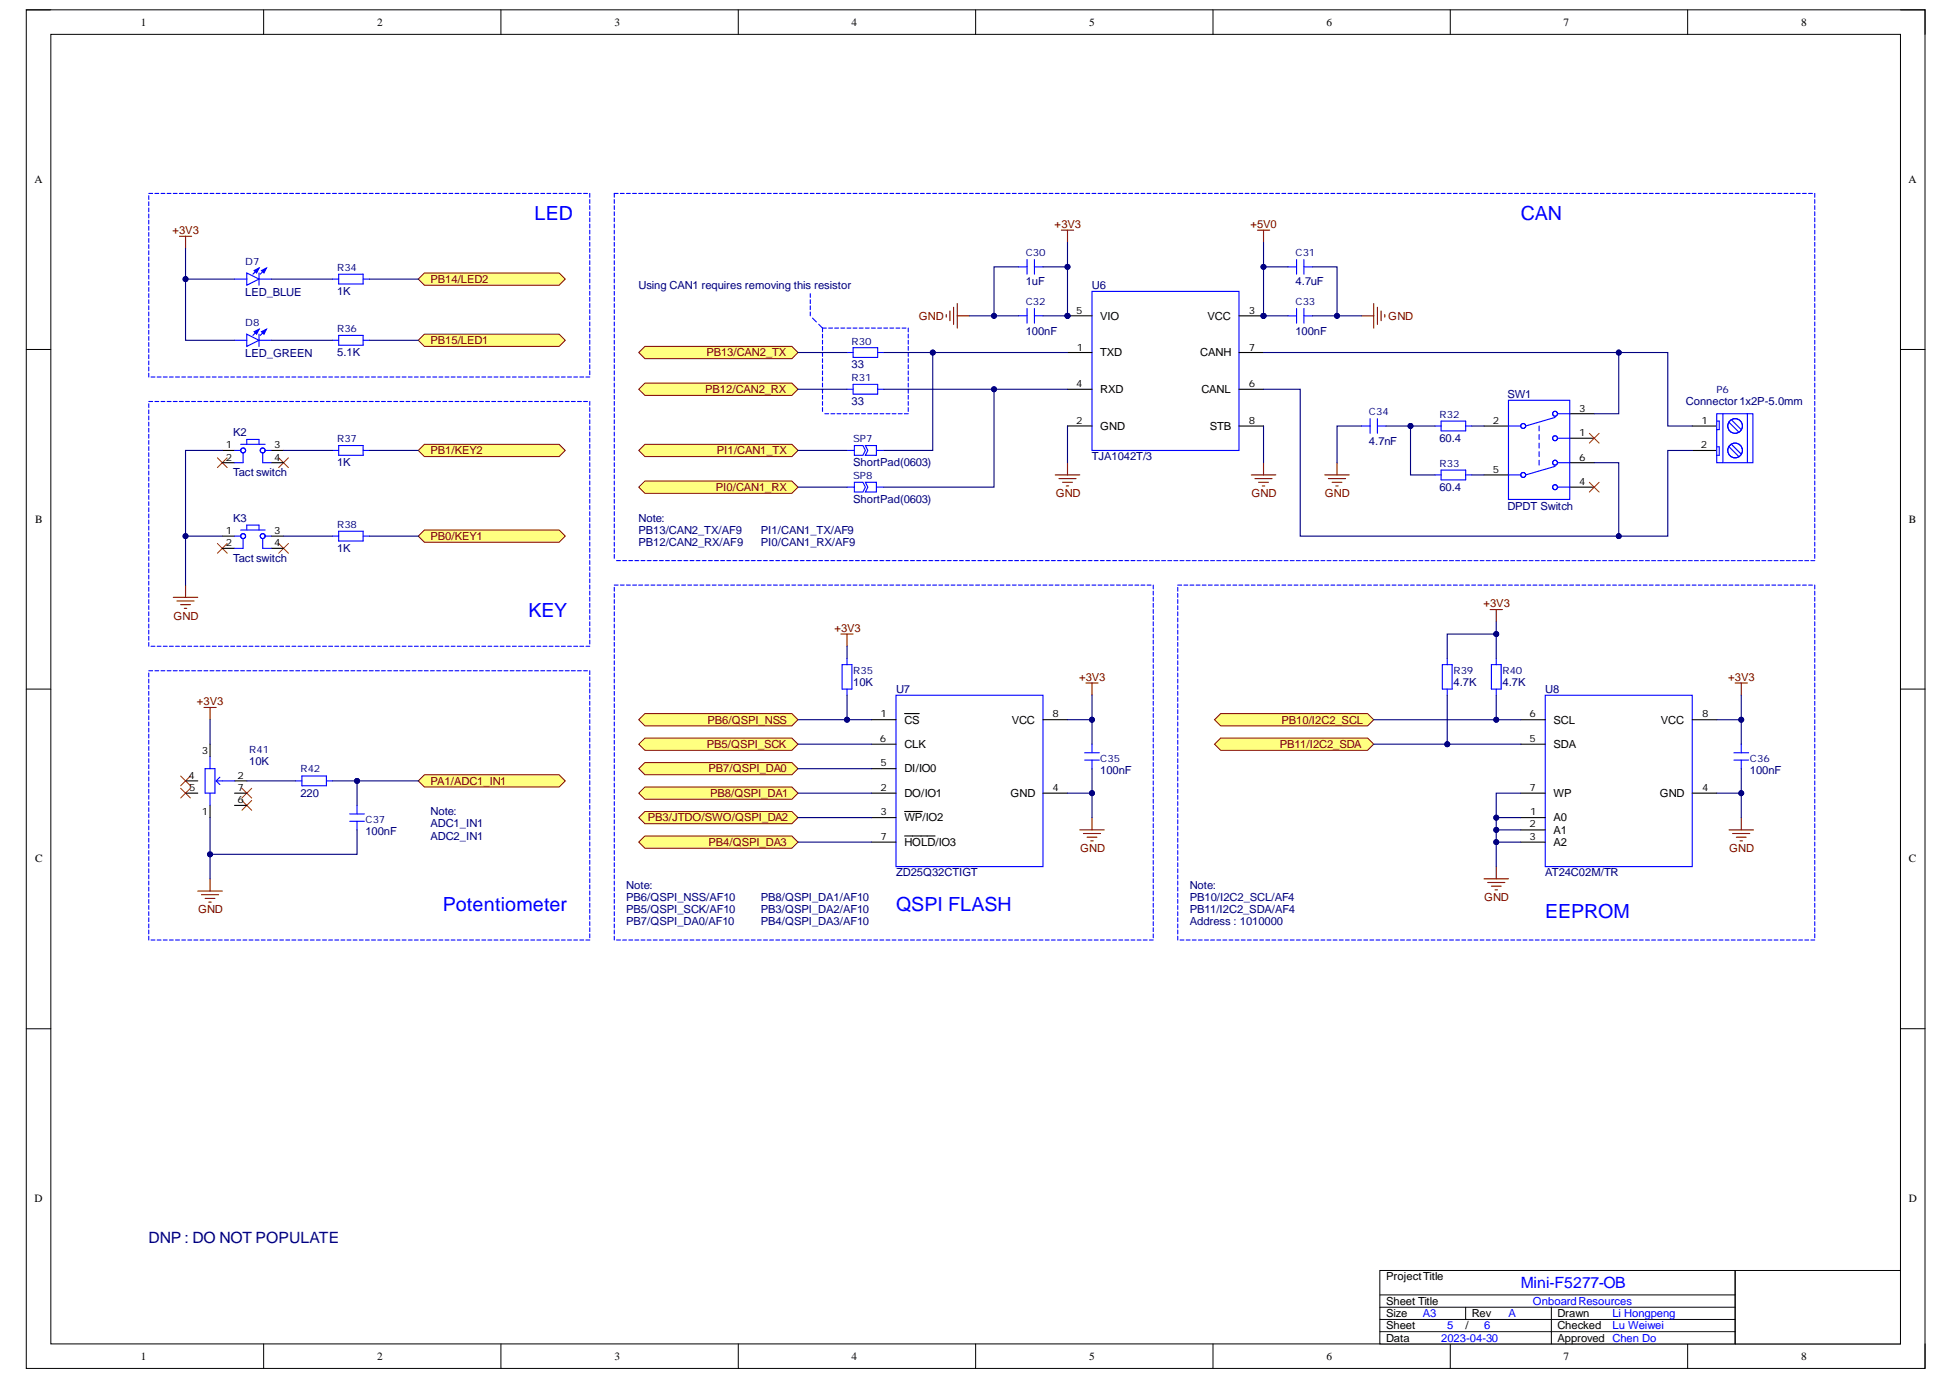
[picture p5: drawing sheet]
<svg xmlns="http://www.w3.org/2000/svg" width="297mm" height="210mm" viewBox="0 0 297 210" stroke-linecap="round" stroke-linejoin="round" font-family="sans-serif">
<defs><g id="words">
<g font-size="3" fill="#00f">
<text x="81.3" y="33.5">LED</text>
<text x="231.3" y="33.5">CAN</text>
<text x="80.4" y="93.9">KEY</text>
<text x="67.3" y="138.6">Potentiometer</text>
<text x="136.3" y="138.6">QSPI FLASH</text>
<text x="235" y="139.6">EEPROM</text>
</g>
<text font-size="2.4" fill="#000080" x="22.6" y="189">DNP : DO NOT POPULATE</text>
<text font-size="2.4" fill="#00f" x="231.3" y="195.9">Mini-F5277-OB</text>
<g font-size="1.7">
<text x="21.4" y="3.9">1</text>
<text x="57.4" y="3.9">2</text>
<text x="93.5" y="3.9">3</text>
<text x="129.5" y="3.9">4</text>
<text x="165.6" y="3.9">5</text>
<text x="201.8" y="3.9">6</text>
<text x="237.8" y="3.9">7</text>
<text x="273.9" y="3.9">8</text>
<text x="5.2" y="27.9">A</text>
<text x="290.3" y="27.9">A</text>
<text x="167.3" y="48.6">VIO</text>
<text x="183.7" y="48.6">VCC</text>
<text x="167.3" y="54.2">TXD</text>
<text x="167.3" y="59.8">RXD</text>
<text x="182.6" y="54.2">CANH</text>
<text x="182.7" y="59.8">CANL</text>
<text x="167.3" y="65.3">GND</text>
<text x="184" y="65.3">STB</text>
<text x="5.3" y="79.5">B</text>
<text x="290.3" y="79.5">B</text>
<text x="137.6" y="110.1">CS</text>
<text x="137.6" y="113.8">CLK</text>
<text x="153.9" y="110.1">VCC</text>
<text x="236.3" y="113.8">SDA</text>
<text x="236.3" y="110.1">SCL</text>
<text x="252.6" y="110.1">VCC</text>
<text x="137.6" y="117.5">DI/IO0</text>
<text x="137.6" y="121.2">DO/IO1</text>
<text x="137.6" y="124.9">WP/IO2</text>
<text x="153.7" y="121.2">GND</text>
<text x="236.3" y="124.9">A0</text>
<text x="236.3" y="121.2">WP</text>
<text x="252.4" y="121.2">GND</text>
<text x="5.3" y="131.2">C</text>
<text x="137.6" y="128.7">HOLD/IO3</text>
<text x="236.3" y="128.7">A2</text>
<text x="236.3" y="126.8">A1</text>
<text x="290.3" y="131.2">C</text>
<text x="5.2" y="182.8">D</text>
<text x="290.3" y="182.8">D</text>
<text x="210.8" y="194.8">ProjectTitle</text>
<text x="210.8" y="198.5">Sheet Title</text>
<text x="210.8" y="202.2">Sheet</text>
<text x="210.8" y="200.3">Size</text>
<text x="222.9" y="202.2">/</text>
<text x="223.8" y="200.3">Rev</text>
<text x="236.9" y="202.2">Checked</text>
<text x="236.9" y="200.3">Drawn</text>
<text x="21.4" y="206.8">1</text>
<text x="57.4" y="206.8">2</text>
<text x="93.5" y="206.8">3</text>
<text x="129.5" y="206.8">4</text>
<text x="165.6" y="206.8">5</text>
<text x="201.8" y="206.8">6</text>
<text x="210.8" y="204.1">Data</text>
<text x="236.9" y="204.1">Approved Chen Do</text>
<text x="237.8" y="206.8">7</text>
<text x="273.9" y="206.8">8</text>
</g>
<g font-size="1.7" fill="#800000">
<text x="26.2" y="35.6">+3V3</text>
<text x="160.4" y="34.7">+3V3</text>
<text x="190.2" y="34.7">+5V0</text>
<text x="65.5" y="43">PB14/LED2</text>
<text x="65.5" y="52.3">PB15/LED1</text>
<text x="139.8" y="48.6">GND</text>
<text x="211.2" y="48.6">GND</text>
<text x="107.3" y="59.8">PB12/CAN2_RX</text>
<text x="107.4" y="54.2">PB13/CAN2_TX</text>
<text x="65.5" y="69.1">PB1/KEY2</text>
<text x="109" y="69.1">PI1/CAN1_TX</text>
<text x="108.9" y="74.6">PI0/CAN1_RX</text>
<text x="160.6" y="75.6">GND</text>
<text x="190.3" y="75.6">GND</text>
<text x="201.5" y="75.6">GND</text>
<text x="65.5" y="82.2">PB0/KEY1</text>
<text x="26.4" y="94.2">GND</text>
<text x="225.6" y="92.4">+3V3</text>
<text x="126.9" y="96.1">+3V3</text>
<text x="29.9" y="107.3">+3V3</text>
<text x="164.1" y="103.5">+3V3</text>
<text x="262.8" y="103.5">+3V3</text>
<text x="107.5" y="113.8">PB5/QSPI_SCK</text>
<text x="107.6" y="110.1">PB6/QSPI_NSS</text>
<text x="194.7" y="113.8">PB11/I2C2_SDA</text>
<text x="194.9" y="110.1">PB10/I2C2_SCL</text>
<text x="65.5" y="119.4">PA1/ADC1_IN1</text>
<text x="107.8" y="117.5">PB7/QSPI_DA0</text>
<text x="98.6" y="124.9">PB3/JTDO/SWO/QSPI_DA2</text>
<text x="108" y="121.2">PB8/QSPI_DA1</text>
<text x="107.8" y="128.7">PB4/QSPI_DA3</text>
<text x="164.3" y="129.6">GND</text>
<text x="263" y="129.6">GND</text>
<text x="225.7" y="137">GND</text>
<text x="30.1" y="138.9">GND</text>
</g>
<g font-size="1.7" fill="#000080">
<text x="37.3" y="45.1">LED_BLUE</text>
<text x="51.3" y="44.9">1K</text>
<text x="97.1" y="44">Using CAN1 requires removing this resistor</text>
<text x="156" y="43.4">1uF</text>
<text x="166.1" y="44">U6</text>
<text x="197" y="43.4">4.7uF</text>
<text x="156" y="50.9">100nF</text>
<text x="197" y="50.9">100nF</text>
<text x="37.3" y="54.3">LED_GREEN</text>
<text x="51.3" y="54.2">5.1K</text>
<text x="129.5" y="56">33</text>
<text x="129.5" y="61.6">33</text>
<text x="229.3" y="60.5">SW1</text>
<text x="256.4" y="61.6">Connector1x2P-5.0mm</text>
<text x="35.4" y="66.3">K2</text>
<text x="51.3" y="70.9">1K</text>
<text x="129.8" y="70.9">ShortPad(0603)</text>
<text x="166.1" y="70">TJA1042T/3</text>
<text x="208.2" y="67.6">4.7nF</text>
<text x="218.9" y="67.2">60.4</text>
<text x="35.4" y="72.4">Tact switch</text>
<text x="129.8" y="76.5">ShortPad(0603)</text>
<text x="218.9" y="74.6">60.4</text>
<text x="229.3" y="77.5">DPDT Switch</text>
<text x="35.4" y="79.4">K3</text>
<text x="97.1" y="81.2">PB13/CAN2_TX/AF9</text>
<text x="97.1" y="79.4">Note:</text>
<text x="97.1" y="83.1">PB12/CAN2_RX/AF9</text>
<text x="115.7" y="81.2">PI1/CAN1_TX/AF9</text>
<text x="115.7" y="83.1">PI0/CAN1_RX/AF9</text>
<text x="35.4" y="85.5">Tact switch</text>
<text x="51.3" y="84">1K</text>
<text x="129.8" y="104.3">10K</text>
<text x="136.3" y="105.4">U7</text>
<text x="221.1" y="104.3">4.7K</text>
<text x="228.5" y="104.3">4.7K</text>
<text x="235" y="105.4">U8</text>
<text x="37.9" y="116.4">10K</text>
<text x="167.3" y="117.7">100nF</text>
<text x="266.1" y="117.7">100nF</text>
<text x="45.7" y="121.2">220</text>
<text x="65.5" y="125.9">ADC1_IN1</text>
<text x="65.5" y="124">Note:</text>
<text x="55.6" y="127">100nF</text>
<text x="65.5" y="127.7">ADC2_IN1</text>
<text x="95.3" y="137">PB6/QSPI_NSS/AF10</text>
<text x="95.3" y="135.2">Note:</text>
<text x="115.7" y="137">PB8/QSPI_DA1/AF10</text>
<text x="136.3" y="133.3">ZD25Q32CTIGT</text>
<text x="181" y="137">PB10/I2C2_SCL/AF4</text>
<text x="181" y="135.2">Note:</text>
<text x="235" y="133.3">AT24C02M/TR</text>
<text x="95.3" y="138.9">PB5/QSPI_SCK/AF10</text>
<text x="95.3" y="140.7">PB7/QSPI_DA0/AF10</text>
<text x="115.7" y="138.9">PB3/QSPI_DA2/AF10</text>
<text x="115.7" y="140.7">PB4/QSPI_DA3/AF10</text>
<text x="181" y="138.9">PB11/I2C2_SDA/AF4</text>
<text x="181" y="140.7">Address : 1010000</text>
</g>
<g font-size="1.7" fill="#00f">
<text x="216.4" y="200.3">A3</text>
<text x="220.1" y="202.2">5</text>
<text x="225.7" y="202.2">6</text>
<text x="229.4" y="200.3">A</text>
<text x="233.2" y="198.5">OnboardResources</text>
<text x="245.2" y="200.3">Li Hongpeng</text>
<text x="245.2" y="202.2">Lu Weiwei</text>
<text x="219.2" y="204.1">2023-04-30</text>
</g>
<g font-size="1.5" fill="#000080">
<text x="37.3" y="40.2">D7</text>
<text x="51.3" y="41.2">R34</text>
<text x="156" y="39">C30</text>
<text x="197" y="39">C31</text>
<text x="156" y="46.4">C32</text>
<text x="197" y="46.4">C33</text>
<text x="37.3" y="49.6">D8</text>
<text x="51.3" y="50.5">R36</text>
<text x="129.5" y="52.4">R30</text>
<text x="129.5" y="58">R31</text>
<text x="261.1" y="59.8">P6</text>
<text x="208.2" y="63.1">C34</text>
<text x="218.9" y="63.6">R32</text>
<text x="51.3" y="67.3">R37</text>
<text x="129.8" y="67.3">SP7</text>
<text x="218.9" y="71">R33</text>
<text x="129.8" y="72.9">SP8</text>
<text x="51.3" y="80.3">R38</text>
<text x="129.8" y="102.4">R35</text>
<text x="221.1" y="102.4">R39</text>
<text x="228.5" y="102.4">R40</text>
<text x="37.9" y="114.5">R41</text>
<text x="45.7" y="117.5">R42</text>
<text x="167.3" y="115.9">C35</text>
<text x="266.1" y="115.9">C36</text>
<text x="55.6" y="125.2">C37</text>
</g>
<g font-size="1.5">
<text x="163.7" y="47.8">5</text>
<text x="189.9" y="47.8">3</text>
<text x="163.8" y="53.3">1</text>
<text x="189.9" y="53.3">7</text>
<text x="163.7" y="58.9">4</text>
<text x="189.9" y="58.9">6</text>
<text x="163.7" y="64.5">2</text>
<text x="189.9" y="64.5">8</text>
<text x="227.1" y="64.5">2</text>
<text x="240.2" y="62.6">3</text>
<text x="258.8" y="64.5">1</text>
<text x="34.3" y="68.2">1</text>
<text x="34.3" y="70.1">2</text>
<text x="41.7" y="68.2">3</text>
<text x="41.7" y="70.1">4</text>
<text x="227.1" y="71.9">5</text>
<text x="240.2" y="66.4">1</text>
<text x="240.2" y="70.1">6</text>
<text x="258.7" y="68.2">2</text>
<text x="240.2" y="73.8">4</text>
<text x="34.3" y="81.2">1</text>
<text x="34.3" y="83.1">2</text>
<text x="41.7" y="81.2">3</text>
<text x="41.7" y="83.1">4</text>
<text x="133.8" y="112.8">6</text>
<text x="133.9" y="109.1">1</text>
<text x="160.1" y="109.1">8</text>
<text x="232.6" y="112.8">5</text>
<text x="232.6" y="109.1">6</text>
<text x="258.9" y="109.1">8</text>
<text x="28.7" y="118.4">4</text>
<text x="30.7" y="114.7">3</text>
<text x="36.1" y="118.4">2</text>
<text x="133.9" y="116.6">5</text>
<text x="28.8" y="120.3">5</text>
<text x="30.7" y="124">1</text>
<text x="36.1" y="120.3">7</text>
<text x="36.1" y="122.1">6</text>
<text x="133.9" y="120.3">2</text>
<text x="133.9" y="124">3</text>
<text x="160.1" y="120.3">4</text>
<text x="232.6" y="125.9">2</text>
<text x="232.6" y="120.3">7</text>
<text x="232.7" y="124">1</text>
<text x="258.9" y="120.3">4</text>
<text x="133.9" y="127.7">7</text>
<text x="232.6" y="127.7">3</text>
</g>
</g></defs>
<path d="M4 1.5h288.8v206.6h-288.8z" fill="none" stroke="#000" stroke-width=".15"/>
<path d="M7.7 5.2h281.4v199.2h-281.4z" fill-rule="evenodd" fill="#fff"/>
<g fill="none" stroke="#000" stroke-width=".15">
<path d="M4 1.5h3.7M7.7 5.2h281.4v199.2h-281.4zM40.1 1.5v3.7M76.2 1.5v3.7M112.3 1.5v3.7M148.4 1.5v3.7M184.5 1.5v3.7M220.6 1.5v3.7M256.7 1.5v3.7M289.1 1.5h3.7v3.7M4 53.2h3.7M289.1 53.2h3.7"/>
<path d="M4 104.8h3.7M289.1 104.8h3.7M4 156.5h3.7M289.1 156.5h3.7M40.1 204.4v3.7M76.2 204.4v3.7M112.3 204.4v3.7M148.4 204.4v3.7M184.5 204.4v3.7M220.6 204.4v3.7M256.7 204.4v3.7M292.8 204.4v3.7"/>
</g>
<path d="M209.9 193.2h79.2v11.2h-79.2z" fill-rule="evenodd" fill="#fff"/>
<path d="M209.9 193.2h79.2v11.2h-79.2zM209.9 198.8h54M209.9 197h54M222.9 198.8v1.9M236 198.8v5.6M263.9 193.2v11.2M209.9 202.6h54M209.9 200.7h54" fill="none" stroke="#000" stroke-width=".15"/>
<path d="M226.6 92.7h1.9M227.6 92.7v1.9M263.9 103.9h1.9M264.8 103.9v1.9M263 126.2h3.7M263.5 126.8h2.6M264.1 127.3h1.5M264.6 127.9h.4M264.8 124.4v1.8" fill="none" stroke="#800000" stroke-width=".17"/>
<path d="M184.7 109.5l1-1h22.3l.9 1-.9 .9h-22.3z" fill-rule="evenodd" fill="#ffff80"/>
<path d="M184.7 109.5l1-1h22.3l.9 1-.9 .9h-22.3z" fill="none" stroke="#800000" stroke-width=".15"/>
<path d="M184.7 113.2l1-.9h22.3l.9 .9-.9 .9h-22.3z" fill-rule="evenodd" fill="#ffff80"/>
<path d="M184.7 113.2l1-.9h22.3l.9 .9-.9 .9h-22.3z" fill="none" stroke="#800000" stroke-width=".15"/>
<path d="M225.7 133.7h3.7M226.3 134.2h2.6M226.8 134.8h1.5M227.4 135.4h.4M227.6 131.8v1.9" fill="none" stroke="#800000" stroke-width=".17"/>
<path d="M97.2 128.1l.9-.9h22.3l1 .9-1 .9h-22.3z" fill-rule="evenodd" fill="#ffff80"/>
<path d="M97.2 128.1l.9-.9h22.3l1 .9-1 .9h-22.3z" fill="none" stroke="#800000" stroke-width=".15"/>
<path d="M97.2 113.2l.9-.9h22.3l1 .9-1 .9h-22.3z" fill-rule="evenodd" fill="#ffff80"/>
<path d="M97.2 113.2l.9-.9h22.3l1 .9-1 .9h-22.3z" fill="none" stroke="#800000" stroke-width=".15"/>
<path d="M97.2 109.5l.9-1h22.3l1 1-1 .9h-22.3z" fill-rule="evenodd" fill="#ffff80"/>
<path d="M97.2 109.5l.9-1h22.3l1 1-1 .9h-22.3z" fill="none" stroke="#800000" stroke-width=".15"/>
<path d="M97.2 116.9l.9-.9h22.3l1 .9-1 .9h-22.3z" fill-rule="evenodd" fill="#ffff80"/>
<path d="M97.2 116.9l.9-.9h22.3l1 .9-1 .9h-22.3z" fill="none" stroke="#800000" stroke-width=".15"/>
<path d="M97.2 120.6l.9-.9h22.3l1 .9-1 1h-22.3z" fill-rule="evenodd" fill="#ffff80"/>
<path d="M97.2 120.6l.9-.9h22.3l1 .9-1 1h-22.3z" fill="none" stroke="#800000" stroke-width=".15"/>
<g fill="none" stroke="#800000" stroke-width=".17">
<path d="M27.3 35.9h1.8M28.2 35.9v1.9M161.4 35h1.9M162.4 35v1.9M191.2 35h1.9M192.2 35v1.9M143.9 47.9v.3M144.5 47.3v1.5M145 46.7v2.6M145.6 48h1.9M145.6 46.2v3.7M207.1 48h1.8"/>
<path d="M208.9 46.2v3.7M209.5 46.7v2.6M210.1 47.3v1.5M210.6 47.9v.3M160.5 72.2h3.7M161.1 72.8h2.6M161.6 73.4h1.5M162.2 73.9h.3M162.4 70.4v1.8M190.3 72.2h3.7M190.9 72.8h2.6M191.4 73.4h1.5"/>
<path d="M192 73.9h.4M192.2 70.4v1.8M201.5 72.2h3.7M202 72.8h2.7M202.6 73.4h1.5M203.2 73.9h.3M203.4 70.4v1.8M127.9 96.4h1.9M128.8 96.4v1.9M165.2 103.9h1.8M166.1 103.9v1.8M164.2 126.2h3.7"/>
<path d="M164.8 126.8h2.6M165.3 127.3h1.5M165.9 127.9h.4M166.1 124.4v1.8"/>
</g>
<g fill="none" stroke="#00f" stroke-width=".17">
<path d="M93.4 29.4h.6M94.4 29.4h.5M95.3 29.4h.6M96.2 29.4h.6M97.2 29.4h.5M98.1 29.4h.6M99 29.4h.6M99.9 29.4h.6M100.9 29.4h.6M101.8 29.4h.6M102.7 29.4h.6M103.7 29.4h.6"/>
<path d="M104.6 29.4h.6M105.5 29.4h.6M106.5 29.4h.5M107.4 29.4h.6M108.3 29.4h.6M109.3 29.4h.5M110.2 29.4h.6M111.1 29.4h.6M112.1 29.4h.5M113 29.4h.6M113.9 29.4h.6M114.9 29.4h.5"/>
<path d="M115.8 29.4h.6M116.7 29.4h.6M117.6 29.4h.6M118.6 29.4h.6M119.5 29.4h.6M120.4 29.4h.6M121.4 29.4h.6M122.3 29.4h.6M123.2 29.4h.6M124.2 29.4h.6M125.1 29.4h.6M126 29.4h.6"/>
<path d="M127 29.4h.5M127.9 29.4h.6M128.8 29.4h.6M129.8 29.4h.5M130.7 29.4h.6M131.6 29.4h.6M132.5 29.4h.6M133.5 29.4h.6M134.4 29.4h.6M135.3 29.4h.6M136.3 29.4h.6M137.2 29.4h.6"/>
<path d="M138.1 29.4h.6M139.1 29.4h.6M140 29.4h.6M140.9 29.4h.6M141.9 29.4h.5M142.8 29.4h.6M143.7 29.4h.6M144.7 29.4h.5M145.6 29.4h.6M146.5 29.4h.6M147.5 29.4h.5M148.4 29.4h.6"/>
<path d="M149.3 29.4h.6M150.3 29.4h.5M151.2 29.4h.6M152.1 29.4h.6M153 29.4h.6M154 29.4h.6M154.9 29.4h.6M155.8 29.4h.6M156.8 29.4h.6M157.7 29.4h.6M158.6 29.4h.6M159.6 29.4h.5"/>
<path d="M160.5 29.4h.6M161.4 29.4h.6M162.4 29.4h.5M163.3 29.4h.6M164.2 29.4h.6M165.2 29.4h.5M166.1 29.4h.6M167 29.4h.6M167.9 29.4h.6M168.9 29.4h.6M169.8 29.4h.6M170.7 29.4h.6"/>
<path d="M171.7 29.4h.6M172.6 29.4h.6M173.5 29.4h.6M174.5 29.4h.6M175.4 29.4h.6M176.3 29.4h.6M177.3 29.4h.5M178.2 29.4h.6M179.1 29.4h.6M180.1 29.4h.5M181 29.4h.6M181.9 29.4h.6"/>
<path d="M182.9 29.4h.5M183.8 29.4h.6M184.7 29.4h.6M185.7 29.4h.5M186.6 29.4h.6M187.5 29.4h.6M188.4 29.4h.6M189.4 29.4h.6M190.3 29.4h.6M191.2 29.4h.6M192.2 29.4h.6M193.1 29.4h.6"/>
<path d="M194 29.4h.6M195 29.4h.5M195.9 29.4h.6M196.8 29.4h.6M197.8 29.4h.5M198.7 29.4h.6M199.6 29.4h.6M200.6 29.4h.5M201.5 29.4h.6M202.4 29.4h.6M203.4 29.4h.5M204.3 29.4h.6"/>
<path d="M205.2 29.4h.6M206.1 29.4h.6M207.1 29.4h.6M208 29.4h.6M208.9 29.4h.6M209.9 29.4h.6M210.8 29.4h.6M211.7 29.4h.6M212.7 29.4h.6M213.6 29.4h.6M214.5 29.4h.6M215.5 29.4h.5"/>
<path d="M216.4 29.4h.6M217.3 29.4h.6M218.3 29.4h.5M219.2 29.4h.6M220.1 29.4h.6M221.1 29.4h.5M222 29.4h.6M222.9 29.4h.6M223.8 29.4h.6M224.8 29.4h.6M225.7 29.4h.6M226.6 29.4h.6"/>
<path d="M227.6 29.4h.6M228.5 29.4h.6M229.4 29.4h.6M230.4 29.4h.6M231.3 29.4h.6M232.2 29.4h.6M233.2 29.4h.5M234.1 29.4h.6M235 29.4h.6M236 29.4h.5M236.9 29.4h.6M237.8 29.4h.6"/>
<path d="M238.7 29.4h.6M239.7 29.4h.6M240.6 29.4h.6M241.5 29.4h.6M242.5 29.4h.6M243.4 29.4h.6M244.3 29.4h.6M245.3 29.4h.6M246.2 29.4h.6M247.1 29.4h.6M248.1 29.4h.5M249 29.4h.6"/>
<path d="M249.9 29.4h.6M250.9 29.4h.5M251.8 29.4h.6M252.7 29.4h.6M253.7 29.4h.5M254.6 29.4h.6M255.5 29.4h.6M256.4 29.4h.6M257.4 29.4h.6M258.3 29.4h.6M259.2 29.4h.6M260.2 29.4h.6"/>
<path d="M261.1 29.4h.6M262 29.4h.6M263 29.4h.6M263.9 29.4h.6M264.8 29.4h.6M265.8 29.4h.5M266.7 29.4h.6M267.6 29.4h.6M268.6 29.4h.5M269.5 29.4h.6M270.4 29.4h.6M271.3 29.4h.6"/>
<path d="M272.3 29.4h.6M273.2 29.4h.6M274.2 29.4h.5M275.1 29.4h.6M276 29.4v.6M276 30.4v.5M276 31.3v.6M276 32.2v.6M276 33.1v.6M276 34.1v.6M276 35v.6M276 35.9v.6"/>
<path d="M276 36.9v.6M276 37.8v.6M276 38.7v.6M276 39.7v.5M276 40.6v.6M276 41.5v.6M276 42.5v.5M276 43.4v.6M276 44.3v.6M276 45.3v.5M276 46.2v.6M276 47.1v.6"/>
<path d="M276 48v.6M276 49v.6M276 49.9v.6M276 50.8v.6M276 51.8v.5M276 52.7v.6M276 53.6v.6M276 54.6v.5M276 55.5v.6M276 56.4v.6M276 57.4v.5M276 58.3v.6"/>
<path d="M276 59.2v.6M276 60.1v.6M276 61.1v.6M276 62v.6M276 62.9v.6M276 63.9v.6M276 64.8v.6M276 65.7v.6M276 66.7v.5M276 67.6v.6M276 68.5v.6M276 69.4v.6"/>
<path d="M276 70.4v.6M276 71.3v.6M276 72.2v.6M276 73.2v.5M276 74.1v.6M276 75v.6M276 76v.5M276 76.9v.6M276 77.8v.6M276 78.8v.5M276 79.7v.6M93.4 89h.6"/>
<path d="M93.4 89.3v.6M93.4 90.3v.6M93.4 91.2v.6M93.4 92.1v.6M93.4 93.1v.5M93.4 94v.6M93.4 94.9v.6M93.4 95.9v.5M93.4 96.8v.6M93.4 97.7v.6M93.4 98.6v.6M93.4 99.6v.6"/>
<path d="M93.8 85.3h.6M94.4 89h.5M94.7 85.3h.6M95.3 89h.6M95.6 85.3h.6M96.2 89h.6M96.6 85.3h.6M97.2 89h.5M97.5 85.3h.6M98.1 89h.6M98.4 85.3h.6M99 89h.6"/>
<path d="M99.4 85.3h.5M99.9 89h.6M100.3 85.3h.6M100.9 89h.6M101.2 85.3h.6M101.8 89h.6M102.2 85.3h.5M102.7 89h.6M103.1 85.3h.6M103.7 89h.6M104 85.3h.6M104.6 89h.6"/>
<path d="M105 85.3h.5M105.5 89h.6M105.9 85.3h.6M106.5 89h.5M106.8 85.3h.6M107.4 89h.6M107.8 85.3h.5M108.3 89h.6M108.7 85.3h.6M109.3 89h.5M109.6 85.3h.6M110.2 89h.6"/>
<path d="M110.5 85.3h.6M111.1 89h.6M111.5 85.3h.6M112.1 89h.5M112.4 85.3h.6M113 89h.6M113.3 85.3h.6M113.9 89h.6M114.3 85.3h.6M114.9 89h.5M115.2 85.3h.6M115.8 89h.6"/>
<path d="M116.1 85.3h.6M116.7 89h.6M117.1 85.3h.5M117.6 89h.6M118 85.3h.6M118.6 89h.6M118.9 85.3h.6M119.5 89h.6M119.9 85.3h.5M120.4 89h.6M120.8 85.3h.6M121.4 89h.6"/>
<path d="M121.7 85.3h.6M122.3 89h.6M122.7 85.3h.5M123.2 89h.6M123.6 85.3h.6M124.2 89h.6M124.5 85.3h.6M125.1 89h.6M125.4 85.3h.6M126 89h.6M126.4 85.3h.6M127 89h.5"/>
<path d="M127.3 85.3h.6M127.9 89h.6M128.2 85.3h.6M128.8 89h.6M129.2 85.3h.6M129.8 89h.5M130.1 85.3h.6M130.7 89h.6M131 85.3h.6M131.6 89h.6M132 85.3h.5M132.5 89h.6"/>
<path d="M132.9 85.3h.6M133.5 89h.6M133.8 85.3h.6M134.4 89h.6M134.8 85.3h.5M135.3 89h.6M135.7 85.3h.6M136.3 89h.6M136.6 85.3h.6M137.2 89h.6M137.6 85.3h.5M138.1 89h.6"/>
<path d="M138.5 85.3h.6M139.1 89h.6M139.4 85.3h.6M140 89h.6M140.4 85.3h.5M140.9 89h.6M141.3 85.3h.6M141.9 89h.5M142.2 85.3h.6M142.8 89h.6M143.1 85.3h.6M143.7 89h.6"/>
<path d="M144.1 85.3h.6M144.7 89h.5M145 85.3h.6M145.6 89h.6M145.9 85.3h.6M146.5 89h.6M146.9 85.3h.6M147.5 89h.5M147.8 85.3h.6M148.4 89h.6M148.7 85.3h.6M149.3 89h.6"/>
<path d="M149.7 85.3h.6M150.3 89h.5M150.6 85.3h.6M151.2 89h.6M151.5 85.3h.6M152.1 89h.6M152.5 85.3h.5M153 89h.6M153.4 85.3h.6M154 89h.6M154.3 85.3h.6M154.9 89h.6"/>
<path d="M155.3 85.3h.5M155.8 89h.6M156.2 85.3h.6M156.8 89h.6M157.1 85.3h.6M157.7 89h.6M158.1 85.3h.5M158.6 89h.6M159 85.3h.6M159.6 89h.5M159.9 85.3h.6M160.5 89h.6"/>
<path d="M160.8 85.3h.6M161.4 89h.6M161.8 85.3h.6M162.4 89h.5M162.7 85.3h.6M163.3 89h.6M163.6 85.3h.6M164.2 89h.6M164.6 85.3h.6M165.2 89h.5M165.5 85.3h.6M166.1 89h.6"/>
<path d="M166.4 85.3h.6M167 89h.6M167.4 85.3h.5M167.9 89h.6M168.3 85.3h.6M168.9 89h.6M169.2 85.3h.6M169.8 89h.6M170.2 85.3h.5M170.7 89h.6M171.1 85.3h.6M171.7 89h.6"/>
<path d="M172 85.3h.6M172.6 89h.6M173 85.3h.5M173.5 89h.6M173.9 85.3h.6M174.5 89h.6M174.8 85.3h.6M175.4 89v.6M175.4 89.9v.6M175.4 90.9v.5M175.4 91.8v.6M175.4 92.7v.6"/>
<path d="M175.4 93.6v.6M175.4 94.6v.6M175.4 95.5v.6M175.4 96.4v.6M175.4 97.4v.6M175.4 98.3v.6M175.4 99.2v.6M175.8 85.3h.5M176.7 85.3h.6M177.6 85.3h.6M178.5 85.3h.6M179.1 89h.6"/>
<path d="M179.1 89.3v.6M179.1 90.3v.6M179.1 91.2v.6M179.1 92.1v.6M179.1 93.1v.5M179.1 94v.6M179.1 94.9v.6M179.1 95.9v.5M179.1 96.8v.6M179.1 97.7v.6M179.1 98.7v.5M179.1 99.6v.6"/>
<path d="M179.5 85.3h.6M180.1 89h.5M180.4 85.3h.6M181 89h.6M181.3 85.3h.6M181.9 89h.6M182.3 85.3h.6M182.9 89h.5M183.2 85.3h.6M183.8 89h.6M184.1 85.3h.6M184.7 89h.6"/>
<path d="M185.1 85.3h.6M185.7 89h.5M186 85.3h.6M186.6 89h.6M186.9 85.3h.6M187.5 89h.6M187.9 85.3h.5M188.4 89h.6M188.8 85.3h.6M189.4 89h.6M189.7 85.3h.6M190.3 89h.6"/>
<path d="M190.7 85.3h.5M191.2 89h.6M191.6 85.3h.6M192.2 89h.6M192.5 85.3h.6M193.1 89h.6M193.5 85.3h.5M194 89h.6M194.4 85.3h.6M195 89h.5M195.3 85.3h.6M195.9 89h.6"/>
<path d="M196.2 85.3h.6M196.8 89h.6M197.2 85.3h.6M197.8 89h.5M198.1 85.3h.6M198.7 89h.6M199 85.3h.6M199.6 89h.6M200 85.3h.6M200.6 89h.5M200.9 85.3h.6M201.5 89h.6"/>
<path d="M201.8 85.3h.6M202.4 89h.6M202.8 85.3h.6M203.4 89h.5M203.7 85.3h.6M204.3 89h.6M204.6 85.3h.6M205.2 89h.6M205.6 85.3h.5M206.1 89h.6M206.5 85.3h.6M207.1 89h.6"/>
<path d="M207.4 85.3h.6M208 89h.6M208.4 85.3h.5M208.9 89h.6M209.3 85.3h.6M209.9 89h.6M210.2 85.3h.6M210.8 89h.6M211.2 85.3h.5M211.7 89h.6M212.1 85.3h.6M212.7 89h.6"/>
<path d="M213 85.3h.6M213.6 89h.6M213.9 85.3h.6M214.5 89h.6M214.9 85.3h.6M215.5 89h.5M215.8 85.3h.6M216.4 89h.6M216.7 85.3h.6M217.3 89h.6M217.7 85.3h.6M218.3 89h.5"/>
<path d="M218.6 85.3h.6M219.2 89h.6M219.5 85.3h.6M220.1 89h.6M220.5 85.3h.6M221.1 89h.5M221.4 85.3h.6M222 89h.6M222.3 85.3h.6M222.9 89h.6M223.3 85.3h.5M223.8 89h.6"/>
<path d="M224.2 85.3h.6M224.8 89h.6M225.1 85.3h.6M225.7 89h.6M226.1 85.3h.5M226.6 89h.6M227 85.3h.6M227.6 89h.6M227.9 85.3h.6M228.5 89h.6M228.8 85.3h.6M229.4 89h.6"/>
<path d="M229.8 85.3h.6M230.4 89h.6M230.7 85.3h.6M231.3 89h.6M231.7 85.3h.5M232.2 89h.6M232.6 85.3h.6M233.2 89h.5M233.5 85.3h.6M234.1 89h.6M234.4 85.3h.6M235 89h.6"/>
<path d="M235.4 85.3h.6M236 89h.5M236.3 85.3h.6M236.9 89h.6M237.2 85.3h.6M237.8 89h.6M238.2 85.3h.5M238.7 89h.6M239.1 85.3h.6M239.7 89h.6M240 85.3h.6M240.6 89h.6"/>
<path d="M241 85.3h.5M241.5 89h.6M241.9 85.3h.6M242.5 89h.6M242.8 85.3h.6M243.4 89h.6M243.8 85.3h.5M244.3 89h.6M244.7 85.3h.6M245.3 89h.6M245.6 85.3h.6M246.2 89h.6"/>
<path d="M246.6 85.3h.5M247.1 89h.6M247.5 85.3h.6M248.1 89h.5M248.4 85.3h.6M249 89h.6M249.3 85.3h.6M249.9 89h.6M250.3 85.3h.6M250.9 89h.5M251.2 85.3h.6M251.8 89h.6"/>
<path d="M252.1 85.3h.6M252.7 89h.6M253.1 85.3h.6M253.7 89h.5M254 85.3h.6M254.6 89h.6M254.9 85.3h.6M255.5 89h.6M255.9 85.3h.5M256.4 89h.6M256.8 85.3h.6M257.4 89h.6"/>
<path d="M257.7 85.3h.6M258.3 89h.6M258.7 85.3h.5M259.2 89h.6M259.6 85.3h.6M260.2 89h.6M260.5 85.3h.6M261.1 89h.6M261.4 85.3h.6M262 89h.6M262.4 85.3h.6M263 89h.6"/>
<path d="M263.3 85.3h.6M263.9 89h.6M264.3 85.3h.5M264.8 89h.6M265.2 85.3h.6M265.8 89h.5M266.1 85.3h.6M266.7 89h.6M267 85.3h.6M267.6 89h.6M268 85.3h.6M268.6 89h.5"/>
<path d="M268.9 85.3h.6M269.5 89h.6M269.8 85.3h.6M270.4 89h.6M270.8 85.3h.5M271.3 89h.6M271.7 85.3h.6M272.3 89h.6M272.6 85.3h.6M273.2 89h.6M273.6 85.3h.6M274.2 89h.5"/>
<path d="M274.5 85.3h.6M275.1 89h.6M275.4 85.3h.6M276 80.6v.6M276 81.5v.6M276 82.5v.6M276 83.4v.6M276 84.3v.6M276 89v.6M276 89.9v.6M276 90.9v.5M276 91.8v.6"/>
<path d="M276 92.7v.6M276 93.6v.6M276 94.6v.6M276 95.5v.6M276 96.4v.6M276 97.4v.6M276 98.3v.6M276 99.2v.6M93.4 100.5v.6M93.4 101.4v.6M93.4 102.4v.6M93.4 103.3v.6"/>
<path d="M93.4 104.2v.6M93.4 105.2v.5M93.4 106.1v.6M93.4 107v.6M93.4 108v.5M93.4 108.9v.6M93.4 109.8v.6M93.4 110.8v.5M93.4 111.7v.6M93.4 112.6v.6M93.4 113.5v.6M93.4 114.5v.6"/>
<path d="M93.4 115.4v.6M93.4 116.3v.6M93.4 117.3v.5M93.4 118.2v.6M93.4 119.1v.6M175.4 100.2v.5M175.4 101.1v.6M175.4 102v.6M175.4 103v.5M175.4 103.9v.6M175.4 104.8v.6M175.4 105.8v.5"/>
<path d="M175.4 106.7v.6M175.4 107.6v.6M175.4 108.5v.6M175.4 109.5v.6M175.4 110.4v.6M175.4 111.3v.6M175.4 112.3v.5M175.4 113.2v.6M175.4 114.1v.6M175.4 115.1v.5M175.4 116v.6M175.4 116.9v.6"/>
<path d="M175.4 117.9v.5M175.4 118.8v.6M175.4 119.7v.6M179.1 100.5v.6M179.1 101.4v.6M179.1 102.4v.6M179.1 103.3v.6M179.1 104.2v.6M179.1 105.2v.6M179.1 106.1v.6M179.1 107v.6M179.1 108v.5"/>
<path d="M179.1 108.9v.6M179.1 109.8v.6M179.1 110.8v.5M179.1 111.7v.6M179.1 112.6v.6M179.1 113.5v.6M179.1 114.5v.6M179.1 115.4v.6M179.1 116.3v.6M179.1 117.3v.6M179.1 118.2v.6M179.1 119.1v.6"/>
<path d="M276 100.2v.5M276 101.1v.6M276 102v.6M276 103v.5M276 103.9v.6M276 104.8v.6M276 105.8v.5M276 106.7v.6M276 107.6v.6M276 108.5v.6M276 109.5v.6M276 110.4v.6"/>
<path d="M276 111.3v.6M276 112.3v.5M276 113.2v.6M276 114.1v.6M276 115.1v.5M276 116v.6M276 116.9v.6M276 117.9v.5M276 118.8v.6M276 119.7v.6M93.4 120.1v.5M93.4 121v.6"/>
<path d="M93.4 121.9v.6M93.4 122.9v.5M93.4 123.8v.6M93.4 124.7v.6M93.4 125.6v.6M93.4 126.6v.6M93.4 127.5v.6M93.4 128.4v.6M93.4 129.4v.5M93.4 130.3v.6M93.4 131.2v.6M93.4 132.2v.5"/>
<path d="M93.4 133.1v.6M93.4 134v.6M93.4 134.9v.6M93.4 135.9v.6M93.4 136.8v.6M93.4 137.7v.6M93.4 138.7v.6M93.4 139.6v.6M175.4 120.6v.6M175.4 121.6v.6M175.4 122.5v.6M175.4 123.4v.6"/>
<path d="M175.4 124.4v.5M175.4 125.3v.6M175.4 126.2v.6M175.4 127.2v.5M175.4 128.1v.6M175.4 129v.6M175.4 130v.5M175.4 130.9v.6M175.4 131.8v.6M175.4 132.7v.6M175.4 133.7v.6M175.4 134.6v.6"/>
<path d="M175.4 135.5v.6M175.4 136.5v.6M175.4 137.4v.6M175.4 138.3v.6M175.4 139.3v.5M179.1 120.1v.5M179.1 121v.6M179.1 121.9v.6M179.1 122.9v.5M179.1 123.8v.6M179.1 124.7v.6M179.1 125.6v.6"/>
<path d="M179.1 126.6v.6M179.1 127.5v.6M179.1 128.4v.6M179.1 129.4v.6M179.1 130.3v.6M179.1 131.2v.6M179.1 132.2v.5M179.1 133.1v.6M179.1 134v.6M179.1 134.9v.6M179.1 135.9v.6M179.1 136.8v.6"/>
<path d="M179.1 137.7v.6M179.1 138.7v.6M179.1 139.6v.6M276 120.6v.6M276 121.6v.6M276 122.5v.6M276 123.4v.6M276 124.4v.5M276 125.3v.6M276 126.2v.6M276 127.2v.5M276 128.1v.6"/>
<path d="M276 129v.6M276 130v.5M276 130.9v.6M276 131.8v.6M276 132.7v.6M276 133.7v.6M276 134.6v.6M276 135.5v.6M276 136.5v.6M276 137.4v.6M276 138.3v.6M276 139.3v.5"/>
<path d="M93.4 140.5v.6M93.4 141.5v.6M93.4 142.4v.6M93.8 143h.6M94.7 143h.6M95.6 143h.6M96.6 143h.6M97.5 143h.6M98.4 143h.6M99.4 143h.5M100.3 143h.6M101.2 143h.6"/>
<path d="M102.2 143h.5M103.1 143h.6M104 143h.6M105 143h.5M105.9 143h.6M106.8 143h.6M107.8 143h.5M108.7 143h.6M109.6 143h.6M110.5 143h.6M111.5 143h.6M112.4 143h.6"/>
<path d="M113.3 143h.6M114.3 143h.6M115.2 143h.6M116.1 143h.6M117.1 143h.5M118 143h.6M118.9 143h.6M119.9 143h.5M120.8 143h.6M121.7 143h.6M122.7 143h.5M123.6 143h.6"/>
<path d="M124.5 143h.6M125.4 143h.6M126.4 143h.6M127.3 143h.6M128.2 143h.6M129.2 143h.6M130.1 143h.6M131 143h.6M132 143h.5M132.9 143h.6M133.8 143h.6M134.8 143h.5"/>
<path d="M135.7 143h.6M136.6 143h.6M137.6 143h.5M138.5 143h.6M139.4 143h.6M140.4 143h.5M141.3 143h.6M142.2 143h.6M143.1 143h.6M144.1 143h.6M145 143h.6M145.9 143h.6"/>
<path d="M146.9 143h.6M147.8 143h.6M148.7 143h.6M149.7 143h.6M150.6 143h.6M151.5 143h.6M152.5 143h.5M153.4 143h.6M154.3 143h.6M155.3 143h.5M156.2 143h.6M157.1 143h.6"/>
<path d="M158.1 143h.5M159 143h.6M159.9 143h.6M160.8 143h.6M161.8 143h.6M162.7 143h.6M163.6 143h.6M164.6 143h.6M165.5 143h.6M166.4 143h.6M167.4 143h.5M168.3 143h.6"/>
<path d="M169.2 143h.6M170.2 143h.5M171.1 143h.6M172 143h.6M173 143h.5M173.9 143h.6M174.8 143h.6M175.4 140.2v.6M175.4 141.1v.6M175.4 142.1v.5M179.1 140.5v.6M179.1 141.5v.6"/>
<path d="M179.1 142.4v.6M179.5 143h.6M180.4 143h.6M181.3 143h.6M182.3 143h.6M183.2 143h.6M184.1 143h.6M185.1 143h.6M186 143h.6M186.9 143h.6M187.9 143h.5M188.8 143h.6"/>
<path d="M189.7 143h.6M190.7 143h.5M191.6 143h.6M192.5 143h.6M193.5 143h.5M194.4 143h.6M195.3 143h.6M196.2 143h.6M197.2 143h.6M198.1 143h.6M199 143h.6M200 143h.6"/>
<path d="M200.9 143h.6M201.8 143h.6M202.8 143h.6M203.7 143h.6M204.6 143h.6M205.6 143h.5M206.5 143h.6M207.4 143h.6M208.4 143h.5M209.3 143h.6M210.2 143h.6M211.2 143h.5"/>
<path d="M212.1 143h.6M213 143h.6M213.9 143h.6M214.9 143h.6M215.8 143h.6M216.7 143h.6M217.7 143h.6M218.6 143h.6M219.5 143h.6M220.5 143h.6M221.4 143h.6M222.3 143h.6"/>
<path d="M223.3 143h.5M224.2 143h.6M225.1 143h.6M226.1 143h.5M227 143h.6M227.9 143h.6M228.8 143h.6M229.8 143h.6M230.7 143h.6M231.7 143h.5M232.6 143h.6M233.5 143h.6"/>
<path d="M234.4 143h.6M235.4 143h.6M236.3 143h.6M237.2 143h.6M238.2 143h.5M239.1 143h.6M240 143h.6M241 143h.5M241.9 143h.6M242.8 143h.6M243.8 143h.5M244.7 143h.6"/>
<path d="M245.6 143h.6M246.6 143h.5M247.5 143h.6M248.4 143h.6M249.3 143h.6M250.3 143h.6M251.2 143h.6M252.1 143h.6M253.1 143h.6M254 143h.6M254.9 143h.6M255.9 143h.5"/>
<path d="M256.8 143h.6M257.7 143h.6M258.7 143h.5M259.6 143h.6M260.5 143h.6M261.4 143h.6M262.4 143h.6M263.3 143h.6M264.3 143h.5M265.2 143h.6M266.1 143h.6M267 143h.6"/>
<path d="M268 143h.6M268.9 143h.6M269.8 143h.6M270.8 143h.5M271.7 143h.6M272.6 143h.6M273.6 143h.6M274.5 143h.6M275.4 143h.6M276 140.2v.6M276 141.1v.6M276 142.1v.5"/>
</g>
<path d="M63.6 42.5l.9-1h20.5l1 1-1 .9h-20.5z" fill-rule="evenodd" fill="#ffff80"/>
<path d="M63.6 42.5l.9-1h20.5l1 1-1 .9h-20.5z" fill="none" stroke="#800000" stroke-width=".15"/>
<path d="M63.6 51.8l.9-1h20.5l1 1-1 .9h-20.5z" fill-rule="evenodd" fill="#ffff80"/>
<path d="M63.6 51.8l.9-1h20.5l1 1-1 .9h-20.5z" fill="none" stroke="#800000" stroke-width=".15"/>
<path d="M26.4 90.9h3.7M26.9 91.4h2.6M27.5 92h1.5M28 92.5h.4M28.2 89v1.9" fill="none" stroke="#800000" stroke-width=".17"/>
<path d="M33.1 69.6l1.5 1.5M34.6 69.6l-1.5 1.5M42.4 69.6l1.5 1.5M43.9 69.6l-1.5 1.5M33.1 82.7l1.5 1.5M34.6 82.7l-1.5 1.5M42.4 82.7l1.5 1.5M43.9 82.7l-1.5 1.5" fill="none" stroke="#f00" stroke-width=".15"/>
<path d="M63.6 68.5l.9-.9h20.5l1 .9-1 .9h-20.5z" fill-rule="evenodd" fill="#ffff80"/>
<path d="M63.6 68.5l.9-.9h20.5l1 .9-1 .9h-20.5z" fill="none" stroke="#800000" stroke-width=".15"/>
<path d="M63.6 81.5l.9-.9h20.5l1 .9-1 1h-20.5z" fill-rule="evenodd" fill="#ffff80"/>
<path d="M63.6 81.5l.9-.9h20.5l1 .9-1 1h-20.5z" fill="none" stroke="#800000" stroke-width=".15"/>
<g fill="none" stroke="#00f" stroke-width=".17">
<path d="M22.6 29.8v.6M22.6 30.7v.6M22.6 31.6v.6M22.6 32.6v.5M22.6 33.5v.6M22.6 34.4v.6M22.6 35.4v.5M22.6 36.3v.6M22.6 37.2v.6M22.6 38.1v.6M22.6 39.1v.6M22.6 29.4h.6"/>
<path d="M23.6 29.4h.5M24.5 29.4h.6M25.4 29.4h.6M26.4 29.4h.5M27.3 29.4h.6M28.2 29.4h.6M29.1 29.4h.6M30.1 29.4h.6M31 29.4h.6M31.9 29.4h.6M32.9 29.4h.6M33.8 29.4h.6"/>
<path d="M34.7 29.4h.6M35.7 29.4h.6M36.6 29.4h.6M37.5 29.4h.6M38.5 29.4h.5M39.4 29.4h.6M40.3 29.4h.6M41.3 29.4h.5M42.2 29.4h.6M43.1 29.4h.6M44.1 29.4h.5M45 29.4h.6"/>
<path d="M45.9 29.4h.6M46.9 29.4h.5M47.8 29.4h.6M48.7 29.4h.6M49.6 29.4h.6M50.6 29.4h.6M51.5 29.4h.6M52.4 29.4h.6M53.4 29.4h.6M54.3 29.4h.6M55.2 29.4h.6M56.2 29.4h.5"/>
<path d="M57.1 29.4h.6M58 29.4h.6M59 29.4h.5M59.9 29.4h.6M60.8 29.4h.6M61.8 29.4h.5M62.7 29.4h.6M63.6 29.4h.6M64.5 29.4h.6M65.5 29.4h.6M66.4 29.4h.6M67.3 29.4h.6"/>
<path d="M68.3 29.4h.6M69.2 29.4h.6M70.1 29.4h.6M71.1 29.4h.6M72 29.4h.6M72.9 29.4h.6M73.9 29.4h.5M74.8 29.4h.6M75.7 29.4h.6M76.7 29.4h.5M77.6 29.4h.6M78.5 29.4h.6"/>
<path d="M79.5 29.4h.5M80.4 29.4h.6M81.3 29.4h.6M82.3 29.4h.5M83.2 29.4h.6M84.1 29.4h.6M85 29.4h.6M86 29.4h.6M86.9 29.4h.6M87.8 29.4h.6M88.8 29.4h.6M89.7 29.4v.6"/>
<path d="M89.7 30.4v.5M89.7 31.3v.6M89.7 32.2v.6M89.7 33.1v.6M89.7 34.1v.6M89.7 35v.6M89.7 35.9v.6M89.7 36.9v.5M89.7 37.8v.6M89.7 38.7v.6M89.7 39.7v.5M22.6 40v.6"/>
<path d="M22.6 40.9v.6M22.6 41.9v.6M22.6 42.8v.6M22.6 43.7v.6M22.6 44.7v.5M22.6 45.6v.6M22.6 46.5v.6M22.6 47.5v.5M22.6 48.4v.6M22.6 49.3v.6M22.6 50.2v.6M22.6 51.2v.6"/>
<path d="M22.6 52.1v.6M22.6 53v.6M22.6 54v.6M22.6 54.9v.6M22.6 55.8v.6M22.6 56.8v.5M23 57.3h.6M23.9 57.3h.6M24.8 57.3h.6M25.8 57.3h.6M26.7 57.3h.6M27.6 57.3h.6"/>
<path d="M28.6 57.3h.5M29.5 57.3h.6M30.4 57.3h.6M31.4 57.3h.5M32.3 57.3h.6M33.2 57.3h.6M34.2 57.3h.5M35.1 57.3h.6M36 57.3h.6M37 57.3h.5M37.9 57.3h.6M38.8 57.3h.6"/>
<path d="M39.7 57.3h.6M40.7 57.3h.6M41.6 57.3h.6M42.5 57.3h.6M43.5 57.3h.6M44.4 57.3h.6M45.3 57.3h.6M46.3 57.3h.6M47.2 57.3h.6M48.1 57.3h.6M49.1 57.3h.5M50 57.3h.6"/>
<path d="M50.9 57.3h.6M51.9 57.3h.5M52.8 57.3h.6M53.7 57.3h.6M54.7 57.3h.5M55.6 57.3h.6M56.5 57.3h.6M57.4 57.3h.6M58.4 57.3h.6M59.3 57.3h.6M60.2 57.3h.6M61.2 57.3h.6"/>
<path d="M62.1 57.3h.6M63 57.3h.6M64 57.3h.5M64.9 57.3h.6M65.8 57.3h.6M66.8 57.3h.5M67.7 57.3h.6M68.6 57.3h.6M69.6 57.3h.5M70.5 57.3h.6M71.4 57.3h.6M72.4 57.3h.5"/>
<path d="M73.3 57.3h.6M74.2 57.3h.6M75.1 57.3h.6M76.1 57.3h.6M77 57.3h.6M77.9 57.3h.6M78.9 57.3h.6M79.8 57.3h.6M80.7 57.3h.6M81.7 57.3h.6M82.6 57.3h.6M83.5 57.3h.6"/>
<path d="M84.5 57.3h.5M85.4 57.3h.6M86.3 57.3h.6M87.3 57.3h.5M88.2 57.3h.6M89.1 57.3h.6M89.7 40.6v.6M89.7 41.5v.6M89.7 42.5v.5M89.7 43.4v.6M89.7 44.3v.6M89.7 45.2v.6"/>
<path d="M89.7 46.2v.6M89.7 47.1v.6M89.7 48v.6M89.7 49v.6M89.7 49.9v.6M89.7 50.8v.6M89.7 51.8v.5M89.7 52.7v.6M89.7 53.6v.6M89.7 54.6v.5M89.7 55.5v.6M89.7 56.4v.6"/>
<path d="M22.6 61.1h.6M22.6 61.4v.6M22.6 62.3v.6M22.6 63.3v.6M22.6 64.2v.6M22.6 65.1v.6M22.6 66.1v.6M22.6 67v.6M22.6 67.9v.6M22.6 68.9v.5M22.6 69.8v.6M22.6 70.7v.6"/>
<path d="M22.6 71.7v.5M22.6 72.6v.6M22.6 73.5v.6M22.6 74.5v.5M22.6 75.4v.6M22.6 76.3v.6M22.6 77.2v.6M22.6 78.2v.6M22.6 79.1v.6M23.6 61.1h.5M24.5 61.1h.6M25.4 61.1h.6"/>
<path d="M26.4 61.1h.5M27.3 61.1h.6M28.2 61.1h.6M29.1 61.1h.6M30.1 61.1h.6M31 61.1h.6M31.9 61.1h.6M32.9 61.1h.6M33.8 61.1h.6M34.7 61.1h.6M35.7 61.1h.6M36.6 61.1h.6"/>
<path d="M37.5 61.1h.6M38.5 61.1h.5M39.4 61.1h.6M40.3 61.1h.6M41.3 61.1h.5M42.2 61.1h.6M43.1 61.1h.6M44.1 61.1h.5M45 61.1h.6M45.9 61.1h.6M46.9 61.1h.5M47.8 61.1h.6"/>
<path d="M48.7 61.1h.6M49.6 61.1h.6M50.6 61.1h.6M51.5 61.1h.6M52.4 61.1h.6M53.4 61.1h.6M54.3 61.1h.6M55.2 61.1h.6M56.2 61.1h.5M57.1 61.1h.6M58 61.1h.6M59 61.1h.5"/>
<path d="M59.9 61.1h.6M60.8 61.1h.6M61.8 61.1h.5M62.7 61.1h.6M63.6 61.1h.6M64.5 61.1h.6M65.5 61.1h.6M66.4 61.1h.6M67.3 61.1h.6M68.3 61.1h.6M69.2 61.1h.6M70.1 61.1h.6"/>
<path d="M71.1 61.1h.6M72 61.1h.6M72.9 61.1h.6M73.9 61.1h.5M74.8 61.1h.6M75.7 61.1h.6M76.7 61.1h.5M77.6 61.1h.6M78.5 61.1h.6M79.5 61.1h.5M80.4 61.1h.6M81.3 61.1h.6"/>
<path d="M82.3 61.1h.5M83.2 61.1h.6M84.1 61.1h.6M85 61.1h.6M86 61.1h.6M86.9 61.1h.6M87.8 61.1h.6M88.8 61.1h.6M89.7 61.1v.6M89.7 62v.6M89.7 62.9v.6M89.7 63.9v.5"/>
<path d="M89.7 64.8v.6M89.7 65.7v.6M89.7 66.7v.5M89.7 67.6v.6M89.7 68.5v.6M89.7 69.4v.6M89.7 70.4v.6M89.7 71.3v.6M89.7 72.2v.6M89.7 73.2v.5M89.7 74.1v.6M89.7 75v.6"/>
<path d="M89.7 76v.5M89.7 76.9v.6M89.7 77.8v.6M89.7 78.8v.5M89.7 79.7v.6M22.6 80v.6M22.6 81v.5M22.6 81.9v.6M22.6 82.8v.6M22.6 83.8v.5M22.6 84.7v.6M22.6 85.6v.6"/>
<path d="M22.6 86.6v.5M22.6 87.5v.6M22.6 88.4v.6M22.6 89.3v.6M22.6 90.3v.6M22.6 91.2v.6M22.6 92.1v.6M22.6 93.1v.5M22.6 94v.6M22.6 94.9v.6M22.6 95.9v.5M22.6 96.8v.6"/>
<path d="M22.6 97.7v.6M23 98.3h.6M23.9 98.3h.6M24.8 98.3h.6M25.8 98.3h.6M26.7 98.3h.6M27.6 98.3h.6M28.6 98.3h.5M29.5 98.3h.6M30.4 98.3h.6M31.4 98.3h.5M32.3 98.3h.6"/>
<path d="M33.2 98.3h.6M34.2 98.3h.5M35.1 98.3h.6M36 98.3h.6M37 98.3h.5M37.9 98.3h.6M38.8 98.3h.6M39.7 98.3h.6M40.7 98.3h.6M41.6 98.3h.6M42.5 98.3h.6M43.5 98.3h.6"/>
<path d="M44.4 98.3h.6M45.3 98.3h.6M46.3 98.3h.6M47.2 98.3h.6M48.1 98.3h.6M49.1 98.3h.5M50 98.3h.6M50.9 98.3h.6M51.9 98.3h.5M52.8 98.3h.6M53.7 98.3h.6M54.7 98.3h.5"/>
<path d="M55.6 98.3h.6M56.5 98.3h.6M57.4 98.3h.6M58.4 98.3h.6M59.3 98.3h.6M60.2 98.3h.6M61.2 98.3h.6M62.1 98.3h.6M63 98.3h.6M64 98.3h.5M64.9 98.3h.6M65.8 98.3h.6"/>
<path d="M66.8 98.3h.5M67.7 98.3h.6M68.6 98.3h.6M69.6 98.3h.5M70.5 98.3h.6M71.4 98.3h.6M72.4 98.3h.5M73.3 98.3h.6M74.2 98.3h.6M75.1 98.3h.6M76.1 98.3h.6M77 98.3h.6"/>
<path d="M77.9 98.3h.6M78.9 98.3h.6M79.8 98.3h.6M80.7 98.3h.6M81.7 98.3h.6M82.6 98.3h.6M83.5 98.3h.6M84.5 98.3h.5M85.4 98.3h.6M86.3 98.3h.6M87.3 98.3h.5M88.2 98.3h.6"/>
<path d="M89.1 98.3h.6M89.7 80.6v.6M89.7 81.5v.6M89.7 82.5v.6M89.7 83.4v.6M89.7 84.3v.6M89.7 85.3v.6M89.7 86.2v.6M89.7 87.1v.6M89.7 88.1v.5M89.7 89v.6M89.7 89.9v.6"/>
<path d="M89.7 90.9v.5M89.7 91.8v.6M89.7 92.7v.6M89.7 93.6v.6M89.7 94.6v.6M89.7 95.5v.6M89.7 96.4v.6M89.7 97.4v.6"/>
</g>
<path d="M63.6 118.8l.9-1h20.5l1 1-1 .9h-20.5z" fill-rule="evenodd" fill="#ffff80"/>
<path d="M63.6 118.8l.9-1h20.5l1 1-1 .9h-20.5z" fill="none" stroke="#800000" stroke-width=".15"/>
<g fill="none" stroke="#00f" stroke-width=".17">
<path d="M22.6 102h.6M22.6 102.4v.6M22.6 103.3v.6M22.6 104.2v.6M22.6 105.2v.5M22.6 106.1v.6M22.6 107v.6M22.6 108v.5M22.6 108.9v.6M22.6 109.8v.6M22.6 110.8v.5M22.6 111.7v.6"/>
<path d="M22.6 112.6v.6M22.6 113.5v.6M22.6 114.5v.6M22.6 115.4v.6M22.6 116.3v.6M22.6 117.3v.5M22.6 118.2v.6M22.6 119.1v.6M23.6 102h.5M24.5 102h.6M25.4 102h.6M26.4 102h.5"/>
<path d="M27.3 102h.6M28.2 102h.6M29.1 102h.6M30.1 102h.6M31 102h.6M31.9 102h.6M32.9 102h.6M33.8 102h.6M34.7 102h.6M35.7 102h.6M36.6 102h.6M37.5 102h.6"/>
<path d="M38.5 102h.5M39.4 102h.6M40.3 102h.6M41.3 102h.5M42.2 102h.6M43.1 102h.6M44.1 102h.5M45 102h.6M45.9 102h.6M46.9 102h.5M47.8 102h.6M48.7 102h.6"/>
<path d="M49.6 102h.6M50.6 102h.6M51.5 102h.6M52.4 102h.6M53.4 102h.6M54.3 102h.6M55.2 102h.6M56.2 102h.5M57.1 102h.6M58 102h.6M59 102h.5M59.9 102h.6"/>
<path d="M60.8 102h.6M61.8 102h.5M62.7 102h.6M63.6 102h.6M64.5 102h.6M65.5 102h.6M66.4 102h.6M67.3 102h.6M68.3 102h.6M69.2 102h.6M70.1 102h.6M71.1 102h.6"/>
<path d="M72 102h.6M72.9 102h.6M73.9 102h.5M74.8 102h.6M75.7 102h.6M76.7 102h.5M77.6 102h.6M78.5 102h.6M79.5 102h.5M80.4 102h.6M81.3 102h.6M82.3 102h.5"/>
<path d="M83.2 102h.6M84.1 102h.6M85 102h.6M86 102h.6M86.9 102h.6M87.8 102h.6M88.8 102h.6M89.7 102v.6M89.7 103v.5M89.7 103.9v.6M89.7 104.8v.6M89.7 105.7v.6"/>
<path d="M89.7 106.7v.6M89.7 107.6v.6M89.7 108.5v.6M89.7 109.5v.6M89.7 110.4v.6M89.7 111.3v.6M89.7 112.3v.5M89.7 113.2v.6M89.7 114.1v.6M89.7 115.1v.5M89.7 116v.6M89.7 116.9v.6"/>
<path d="M89.7 117.8v.6M89.7 118.8v.6M89.7 119.7v.6M22.6 120.1v.5M22.6 121v.6M22.6 121.9v.6M22.6 122.9v.5M22.6 123.8v.6M22.6 124.7v.6M22.6 125.6v.6M22.6 126.6v.6M22.6 127.5v.6"/>
<path d="M22.6 128.4v.6M22.6 129.4v.5M22.6 130.3v.6M22.6 131.2v.6M22.6 132.2v.5M22.6 133.1v.6M22.6 134v.6M22.6 134.9v.6M22.6 135.9v.6M22.6 136.8v.6M22.6 137.7v.6M22.6 138.7v.6"/>
<path d="M22.6 139.6v.6M89.7 120.6v.6M89.7 121.6v.6M89.7 122.5v.6M89.7 123.4v.6M89.7 124.4v.5M89.7 125.3v.6M89.7 126.2v.6M89.7 127.2v.5M89.7 128.1v.6M89.7 129v.6M89.7 129.9v.6"/>
<path d="M89.7 130.9v.6M89.7 131.8v.6M89.7 132.7v.6M89.7 133.7v.6M89.7 134.6v.6M89.7 135.5v.6M89.7 136.5v.5M89.7 137.4v.6M89.7 138.3v.6M89.7 139.3v.5M22.6 140.5v.6M22.6 141.5v.6"/>
<path d="M22.6 142.4v.6M23 143h.6M23.9 143h.6M24.8 143h.6M25.8 143h.6M26.7 143h.6M27.6 143h.6M28.6 143h.5M29.5 143h.6M30.4 143h.6M31.4 143h.5M32.3 143h.6"/>
<path d="M33.2 143h.6M34.2 143h.5M35.1 143h.6M36 143h.6M37 143h.5M37.9 143h.6M38.8 143h.6M39.7 143h.6M40.7 143h.6M41.6 143h.6M42.5 143h.6M43.5 143h.6"/>
<path d="M44.4 143h.6M45.3 143h.6M46.3 143h.6M47.2 143h.6M48.1 143h.6M49.1 143h.5M50 143h.6M50.9 143h.6M51.9 143h.5M52.8 143h.6M53.7 143h.6M54.7 143h.5"/>
<path d="M55.6 143h.6M56.5 143h.6M57.4 143h.6M58.4 143h.6M59.3 143h.6M60.2 143h.6M61.2 143h.6M62.1 143h.6M63 143h.6M64 143h.5M64.9 143h.6M65.8 143h.6"/>
<path d="M66.8 143h.5M67.7 143h.6M68.6 143h.6M69.6 143h.5M70.5 143h.6M71.4 143h.6M72.4 143h.5M73.3 143h.6M74.2 143h.6M75.1 143h.6M76.1 143h.6M77 143h.6"/>
<path d="M77.9 143h.6M78.9 143h.6M79.8 143h.6M80.7 143h.6M81.7 143h.6M82.6 143h.6M83.5 143h.6M84.5 143h.5M85.4 143h.6M86.3 143h.6M87.3 143h.5M88.2 143h.6"/>
<path d="M89.1 143h.6M89.7 140.2v.6M89.7 141.1v.6M89.7 142.1v.5"/>
</g>
<path d="M31 107.6h1.9M31.9 107.6v1.9M30.1 135.5h3.7M30.6 136.1h2.6M31.2 136.7h1.5M31.8 137.2h.3M31.9 133.7v1.8" fill="none" stroke="#800000" stroke-width=".17"/>
<path d="M27.5 118l1.5 1.5M27.5 119.9l1.5 1.5M29 118l-1.5 1.5M29 119.9l-1.5 1.5M36.8 119.9l1.5 1.5M38.3 119.9l-1.5 1.5M36.8 121.8l1.5 1.4M38.3 121.8l-1.5 1.4" fill="none" stroke="#f00" stroke-width=".15"/>
<path d="M97.2 124.4l.9-1h22.3l1 1-1 .9h-22.3z" fill-rule="evenodd" fill="#ffff80"/>
<path d="M97.2 124.4l.9-1h22.3l1 1-1 .9h-22.3z" fill="none" stroke="#800000" stroke-width=".15"/>
<g fill="none" stroke="#00f" stroke-width=".17">
<path d="M93.4 29.4v.6M93.4 30.4v.5M93.4 31.3v.6M93.4 32.2v.6M93.4 33.1v.6M93.4 34.1v.6M93.4 35v.6M93.4 35.9v.6M93.4 36.9v.5M93.4 37.8v.6M93.4 38.7v.6M93.4 39.7v.5"/>
<path d="M93.4 40.6v.6M93.4 41.5v.6M93.4 42.5v.5M93.4 43.4v.6M93.4 44.3v.6M93.4 45.2v.6M93.4 46.2v.6M93.4 47.1v.6M93.4 48v.6M93.4 49v.6M93.4 49.9v.6M93.4 50.8v.6"/>
<path d="M93.4 51.8v.5M93.4 52.7v.6M93.4 53.6v.6M93.4 54.6v.5M93.4 55.5v.6M93.4 56.4v.6M93.4 57.3v.6M93.4 58.3v.6M93.4 59.2v.6M123.2 44.7v.5M123.2 45.6v.6M123.2 46.5v.6"/>
<path d="M123.2 47.5v.5M123.6 48.4l.6 .6M124.5 49.3l.6 .6M125.1 49.9v.6M125.1 50.8v.6M125.1 51.8v.5M125.1 52.7v.6M125.1 53.6v.6M125.1 54.6v.5M125.1 55.5v.6M125.1 56.4v.6M125.1 57.3v.6"/>
<path d="M125.1 58.3v.6M125.1 59.2v.6M125.1 49.9h.6M126 49.9h.6M127 49.9h.5M127.9 49.9h.6M128.8 49.9h.6M129.8 49.9h.5M130.7 49.9h.6M131.6 49.9h.6M132.5 49.9h.6M133.5 49.9h.6"/>
<path d="M134.4 49.9h.6M135.3 49.9h.6M136.3 49.9h.6M137.2 49.9h.6M138.1 49.9v.6M138.1 50.8v.6M138.1 51.8v.5M138.1 52.7v.6M138.1 53.6v.6M138.1 54.6v.5M138.1 55.5v.6M138.1 56.4v.6"/>
<path d="M138.1 57.3v.6M138.1 58.3v.6M138.1 59.2v.6M93.4 60.1v.6M93.4 61.1v.6M93.4 62v.6M93.4 62.9v.6M93.4 63.9v.5M93.4 64.8v.6M93.4 65.7v.6M93.4 66.7v.5M93.4 67.6v.6"/>
<path d="M93.4 68.5v.6M93.4 69.4v.6M93.4 70.4v.6M93.4 71.3v.6M93.4 72.2v.6M93.4 73.2v.5M93.4 74.1v.6M93.4 75v.6M93.4 76v.5M93.4 76.9v.6M93.4 77.8v.6M93.4 78.8v.5"/>
<path d="M93.4 79.7v.6M125.1 60.1v.6M125.1 61.1v.6M125.1 62v.6M125.4 62.9h.6M126.4 62.9h.6M127.3 62.9h.6M128.2 62.9h.6M129.2 62.9h.6M130.1 62.9h.6M131 62.9h.6M132 62.9h.5"/>
<path d="M132.9 62.9h.6M133.8 62.9h.6M134.8 62.9h.5M135.7 62.9h.6M136.6 62.9h.6M137.6 62.9h.5M138.1 60.1v.6M138.1 61.1v.6M138.1 62v.6M93.4 80.6v.6M93.4 81.5v.6M93.4 82.5v.6"/>
<path d="M93.4 83.4v.6M93.4 84.3v.6"/>
</g>
<path d="M97.2 59.2l.9-.9h22.3l1 .9-1 .9h-22.3z" fill-rule="evenodd" fill="#ffff80"/>
<path d="M97.2 59.2l.9-.9h22.3l1 .9-1 .9h-22.3z" fill="none" stroke="#800000" stroke-width=".15"/>
<path d="M97.2 53.6l.9-.9h22.3l1 .9-1 1h-22.3z" fill-rule="evenodd" fill="#ffff80"/>
<path d="M97.2 53.6l.9-.9h22.3l1 .9-1 1h-22.3z" fill="none" stroke="#800000" stroke-width=".15"/>
<path d="M97.2 68.5l.9-.9h22.3l1 .9-1 .9h-22.3z" fill-rule="evenodd" fill="#ffff80"/>
<path d="M97.2 68.5l.9-.9h22.3l1 .9-1 .9h-22.3z" fill="none" stroke="#800000" stroke-width=".15"/>
<path d="M97.2 74.1l.9-.9h22.3l1 .9-1 .9h-22.3z" fill-rule="evenodd" fill="#ffff80"/>
<path d="M97.2 74.1l.9-.9h22.3l1 .9-1 .9h-22.3z" fill="none" stroke="#800000" stroke-width=".15"/>
<path d="M28.2 118.8h1.9M31.9 113.2v1.9M35.7 118.8h1.8M28.2 120.6h1.9M31.9 122.5v1.9M35.7 120.6h1.8M35.7 122.5h1.8" fill="none" stroke="#000" stroke-width=".17"/>
<g fill="none" stroke="#00f" stroke-width=".17">
<path d="M50.6 42.5h.9M50.6 51.8h.9M51.5 41.7h3.7v1.5h-3.7zM51.5 51h3.7v1.5h-3.7zM55.2 42.5h1M55.2 51.8h1M128.8 53.6h1M128.8 59.2h1M129.8 52.9h3.7v1.5h-3.7zM129.8 58.5h3.7v1.5h-3.7zM133.5 53.6h.9M133.5 59.2h.9"/>
<path d="M50.6 68.5h.9M51.5 67.8h3.7v1.5h-3.7zM55.2 68.5h1M128.8 68.5h1.1M133.3 68.5h1.1M50.6 81.5h.9M51.5 80.8h3.7v1.5h-3.7zM55.2 81.5h1M31.2 116.9h1.5v3.7h-1.5zM31.9 115.1v1.8M32.9 118.8h2.8M32.9 118.8l.5 .5"/>
<path d="M33.4 118.2l-.5 .6M45 118.8h.9M45.9 118h3.7v1.5h-3.7zM49.6 118.8h1M31.9 120.6v1.9M53.2 124.9h2.2M53.2 123.8h2.2M54.3 122.5v1.3M54.3 124.9v1.3"/>
</g>
<path d="M129.9 67.8h1.3l.4 .7-.4 .8h-1.3z" fill-rule="evenodd" fill="#fff"/>
<path d="M129.9 67.8h1.3l.4 .7-.4 .8h-1.3z" fill="none" stroke="#00f" stroke-width=".17"/>
<path d="M131.6 67.8h1.7v1.5h-1.7l.4-.8z" fill-rule="evenodd" fill="#fff"/>
<path d="M128.8 74.1h1.1M131.6 67.8h1.7v1.5h-1.7l.4-.8zM133.3 74.1h1.1" fill="none" stroke="#00f" stroke-width=".17"/>
<path d="M129.9 73.4h1.3l.4 .7-.4 .7h-1.3z" fill-rule="evenodd" fill="#fff"/>
<path d="M129.9 73.4h1.3l.4 .7-.4 .7h-1.3z" fill="none" stroke="#00f" stroke-width=".17"/>
<path d="M131.6 73.4h1.7v1.4h-1.7l.4-.7z" fill-rule="evenodd" fill="#fff"/>
<g fill="none" stroke="#00f" stroke-width=".17">
<path d="M156.2 39.5v2.2M157.3 39.5v2.2M197.2 39.5v2.2M198.3 39.5v2.2M154.9 48h1.3M154.9 40.6h1.3M156.2 46.9v2.3M157.3 46.9v2.3M157.3 48h1.3M157.3 40.6h1.3M195.9 48h1.3M195.9 40.6h1.3"/>
<path d="M197.2 46.9v2.3M198.3 48h1.3M198.3 40.6h1.3M198.3 46.9v2.3M131.6 73.4h1.7v1.4h-1.7l.4-.7zM207.1 64.8h1.3M208.4 63.7v2.2M209.5 63.7v2.2M209.5 64.8h1.3"/>
</g>
<path d="M225.7 64.8h3.7M225.7 72.2h3.7M238.7 66.7h3.8M238.7 62.9h3.8M238.7 74.1h3.8M238.7 70.4h3.8" fill="none" stroke="#000" stroke-width=".17"/>
<path d="M229.4 60.9h9.3v15.1h-9.3z" fill-rule="evenodd" fill="#fff"/>
<g fill="none" stroke="#00f" stroke-width=".17">
<path d="M229.4 60.9h9.3v15.1h-9.3zM229.4 72.2h1.9M229.4 64.8h1.9M234.1 64.8v.7M234.1 66.1v.7M234.1 67.4v.7M234.1 68.7v.7M234.1 70v.7M236.5 63.5l-4.5 1.3M236.5 70.9l-4.5 1.3M236.9 62.9h1.8M236.9 66.7h1.8"/>
<path d="M236.9 70.4h1.8M236.9 74.1h1.8"/>
<circle cx="231.7" cy="72.2" r=".37"/>
<circle cx="231.7" cy="64.8" r=".37"/>
<circle cx="236.5" cy="74.1" r=".37"/>
<circle cx="236.5" cy="62.9" r=".37"/>
<circle cx="236.5" cy="66.7" r=".37"/>
<circle cx="236.5" cy="70.4" r=".37"/>
</g>
<circle cx="192.2" cy="48" r=".37" fill="#000080"/>
<circle cx="192.2" cy="48" r=".37" fill="none" stroke="#000080" stroke-width=".15"/>
<circle cx="162.4" cy="48" r=".37" fill="#000080"/>
<circle cx="162.4" cy="48" r=".37" fill="none" stroke="#000080" stroke-width=".15"/>
<path d="M166.1 44.3h22.3v24.2h-22.3z" fill-rule="evenodd" fill="#fff"/>
<path d="M166.1 44.3h22.3v24.2h-22.3z" fill="none" stroke="#00f" stroke-width=".17"/>
<path d="M162.4 53.6h3.7M162.4 59.2h3.7M188.4 53.6h3.8M188.4 59.2h3.8M188.4 48h3.8M162.4 64.8h3.7M188.4 64.8h3.8" fill="none" stroke="#000" stroke-width=".17"/>
<circle cx="192.2" cy="48" r=".37" fill="#000080"/>
<circle cx="192.2" cy="48" r=".37" fill="none" stroke="#000080" stroke-width=".15"/>
<path d="M162.4 48h3.7" fill="none" stroke="#000" stroke-width=".17"/>
<circle cx="162.4" cy="48" r=".37" fill="#000080"/>
<circle cx="162.4" cy="48" r=".37" fill="none" stroke="#000080" stroke-width=".15"/>
<path d="M218.3 64.8h.9M218.3 72.2h.9M219.2 64h3.7v1.5h-3.7zM219.2 71.5h3.7v1.5h-3.7zM222.9 64.8h.9M222.9 72.2h.9" fill="none" stroke="#00f" stroke-width=".17"/>
<path d="M241.7 65.9l1.5 1.5M241.7 73.4l1.5 1.4M243.2 65.9l-1.5 1.5M243.2 73.4l-1.5 1.4" fill="none" stroke="#f00" stroke-width=".15"/>
<path d="M257.4 64.8h3.7M257.4 68.5h3.7" fill="none" stroke="#000" stroke-width=".17"/>
<path d="M261.1 62.9h5.5v7.5h-5.5z" fill-rule="evenodd" fill="#fff"/>
<g fill="none" stroke="#00f" stroke-width=".17">
<path d="M261.1 62.9h5.5v7.5h-5.5zM261.1 64h.4v1.3h-.4M261.1 68h.4v1.3h-.4M262 62.9v7.5M263 64.2l1.5 1.5M263 68l1.5 1.4M263.3 63.9l1.5 1.4M263.3 67.6l1.5 1.5M265.8 62.9v7.5"/>
<circle cx="263.9" cy="68.5" r="1.12"/>
<circle cx="263.9" cy="64.8" r="1.12"/>
</g>
<path d="M136.3 105.7h22.3v26.1h-22.3z" fill-rule="evenodd" fill="#fff"/>
<g fill="none" stroke="#00f" stroke-width=".17">
<path d="M128.1 101.1h1.5v3.7h-1.5zM128.8 100.2v.9M128.8 104.8v.9M136.3 105.7h22.3v26.1h-22.3zM165 114.5h2.2M165 115.6h2.2M166.1 113.2v1.3M166.1 115.6v1.3M219.4 101.1h1.5v3.7h-1.5zM220.1 100.2v.9M220.1 104.8v1M226.8 101.1h1.5v3.7h-1.5z"/>
<path d="M227.6 100.2v.9M227.6 104.8v1"/>
</g>
<path d="M132.5 109.5h3.8M132.5 116.9h3.8M132.5 113.2h3.8M137.6 108.5h2.2M158.6 109.5h3.8M132.5 120.6h3.8M132.5 124.4h3.8M132.5 128.1h3.8M137.6 123.4h2.7M137.6 127.2h4.6M158.6 120.6h3.8" fill="none" stroke="#000" stroke-width=".17"/>
<path d="M235 105.8h22.4v26h-22.4z" fill-rule="evenodd" fill="#fff"/>
<path d="M235 105.8h22.4v26h-22.4zM263.7 114.5h2.3M263.7 115.6h2.3M264.8 113.2v1.3M264.8 115.6v1.3" fill="none" stroke="#00f" stroke-width=".17"/>
<path d="M231.3 113.2h3.7M231.3 109.5h3.7M257.4 109.5h3.7M231.3 128.1h3.7M231.3 126.2h3.7M231.3 124.4h3.7M231.3 120.6h3.7M257.4 120.6h3.7" fill="none" stroke="#000" stroke-width=".17"/>
<path d="M37.5 41.5l1.9 1-1.9 .9z" fill="#fff"/>
<path d="M37.5 41.5l1.9 1-1.9 .9zM39.4 40.8l-.9 .9M40.5 40.8l-.9 .9" fill="none" stroke="#00f" stroke-width=".17"/>
<path d="M38.7 41.2l.7-.4-.4 .7z" fill="#00f"/>
<path d="M38.7 41.2l.7-.4-.4 .7z" fill="none" stroke="#00f" stroke-width=".17"/>
<path d="M39.8 41.2l.7-.4-.4 .7z" fill="#00f"/>
<path d="M35.7 42.5h1.8M39.4 41.5v1.9M39.4 42.5h1.9M39.8 41.2l.7-.4-.4 .7z" fill="none" stroke="#00f" stroke-width=".17"/>
<path d="M37.5 50.8l1.9 1-1.9 .9z" fill="#fff"/>
<path d="M37.5 50.8l1.9 1-1.9 .9zM39.4 50.1l-.9 .9M40.5 50.1l-.9 .9" fill="none" stroke="#00f" stroke-width=".17"/>
<path d="M38.7 50.5l.7-.4-.4 .7z" fill="#00f"/>
<path d="M38.7 50.5l.7-.4-.4 .7z" fill="none" stroke="#00f" stroke-width=".17"/>
<path d="M39.8 50.5l.7-.4-.4 .7z" fill="#00f"/>
<g fill="none" stroke="#00f" stroke-width=".17">
<path d="M35.7 51.8h1.8M39.4 50.8v1.9M39.4 51.8h1.9M39.8 50.5l.7-.4-.4 .7zM35.7 68.5h.9M36.6 67.6h3.7M37 68.9v1.5h-1.3M37.5 67.6v-.8h1.9v.8M40 68.9v1.5h1.3M40.3 68.5h1M35.7 81.5h.9M36.6 80.6h3.7"/>
<path d="M37 81.9v1.5h-1.3M37.5 80.6v-.7h1.9v.7M40 81.9v1.5h1.3M40.3 81.5h1"/>
<circle cx="37" cy="68.5" r=".37"/>
<circle cx="40" cy="68.5" r=".37"/>
<circle cx="37" cy="81.5" r=".37"/>
<circle cx="40" cy="81.5" r=".37"/>
</g>
<path d="M33.8 68.5h1.9M33.8 70.4h1.9M41.3 68.5h1.8M41.3 70.4h1.8M33.8 81.5h1.9M33.8 83.4h1.9M41.3 81.5h1.8M41.3 83.4h1.8" fill="none" stroke="#000" stroke-width=".17"/>
<path d="M264.8 105.8v3.7" fill="none" stroke="#000080" stroke-width=".17"/>
<circle cx="264.8" cy="109.5" r=".37" fill="#000080"/>
<circle cx="264.8" cy="109.5" r=".37" fill="none" stroke="#000080" stroke-width=".15"/>
<path d="M33.8 81.5h-5.6v7.5" fill="none" stroke="#000080" stroke-width=".17"/>
<circle cx="28.2" cy="81.5" r=".37" fill="#000080"/>
<circle cx="28.2" cy="81.5" r=".37" fill="none" stroke="#000080" stroke-width=".15"/>
<path d="M33.8 68.5h-5.6v13" fill="none" stroke="#000080" stroke-width=".17"/>
<circle cx="28.2" cy="81.5" r=".37" fill="#000080"/>
<circle cx="28.2" cy="81.5" r=".37" fill="none" stroke="#000080" stroke-width=".15"/>
<path d="M28.2 42.5v9.3h7.5" fill="none" stroke="#000080" stroke-width=".17"/>
<circle cx="28.2" cy="42.5" r=".37" fill="#000080"/>
<circle cx="28.2" cy="42.5" r=".37" fill="none" stroke="#000080" stroke-width=".15"/>
<path d="M28.2 37.8v4.7h7.5" fill="none" stroke="#000080" stroke-width=".17"/>
<circle cx="28.2" cy="42.5" r=".37" fill="#000080"/>
<circle cx="28.2" cy="42.5" r=".37" fill="none" stroke="#000080" stroke-width=".15"/>
<path d="M54.3 126.2v3.7h-22.4v3.8" fill="none" stroke="#000080" stroke-width=".17"/>
<circle cx="31.9" cy="129.9" r=".37" fill="#000080"/>
<circle cx="31.9" cy="129.9" r=".37" fill="none" stroke="#000080" stroke-width=".15"/>
<path d="M41.3 51.8h9.3M41.3 42.5h9.3M43.1 68.5h7.5M43.1 81.5h7.5M37.5 118.8h7.5M50.6 118.8h13" fill="none" stroke="#000080" stroke-width=".17"/>
<circle cx="54.3" cy="118.8" r=".37" fill="#000080"/>
<circle cx="54.3" cy="118.8" r=".37" fill="none" stroke="#000080" stroke-width=".15"/>
<path d="M56.2 51.8h7.4M56.2 42.5h7.4M56.2 68.5h7.4M56.2 81.5h7.4M121.4 109.5h11.1M121.4 116.9h11.1M121.4 113.2h11.1M121.4 128.1h11.1M121.4 124.4h11.1M121.4 120.6h11.1" fill="none" stroke="#000080" stroke-width=".17"/>
<circle cx="128.8" cy="109.5" r=".37" fill="#000080"/>
<circle cx="128.8" cy="109.5" r=".37" fill="none" stroke="#000080" stroke-width=".15"/>
<path d="M121.4 59.2h7.4M121.4 53.6h7.4M162.4 59.2h-11.2v14.9h-16.8M121.4 74.1h7.4M121.4 68.5h7.4" fill="none" stroke="#000080" stroke-width=".17"/>
<circle cx="151.2" cy="59.2" r=".37" fill="#000080"/>
<circle cx="151.2" cy="59.2" r=".37" fill="none" stroke="#000080" stroke-width=".15"/>
<path d="M141.9 53.6v14.9h-7.5" fill="none" stroke="#000080" stroke-width=".17"/>
<circle cx="141.9" cy="53.6" r=".37" fill="#000080"/>
<circle cx="141.9" cy="53.6" r=".37" fill="none" stroke="#000080" stroke-width=".15"/>
<path d="M134.4 59.2h16.8" fill="none" stroke="#000080" stroke-width=".17"/>
<circle cx="151.2" cy="59.2" r=".37" fill="#000080"/>
<circle cx="151.2" cy="59.2" r=".37" fill="none" stroke="#000080" stroke-width=".15"/>
<path d="M134.4 53.6h28" fill="none" stroke="#000080" stroke-width=".17"/>
<circle cx="141.9" cy="53.6" r=".37" fill="#000080"/>
<circle cx="141.9" cy="53.6" r=".37" fill="none" stroke="#000080" stroke-width=".15"/>
<path d="M147.5 48h7.4" fill="none" stroke="#000080" stroke-width=".17"/>
<circle cx="151.2" cy="48" r=".37" fill="#000080"/>
<circle cx="151.2" cy="48" r=".37" fill="none" stroke="#000080" stroke-width=".15"/>
<path d="M154.9 40.6h-3.7v7.4" fill="none" stroke="#000080" stroke-width=".17"/>
<circle cx="151.2" cy="48" r=".37" fill="#000080"/>
<circle cx="151.2" cy="48" r=".37" fill="none" stroke="#000080" stroke-width=".15"/>
<path d="M162.4 36.9v11.1h-3.8" fill="none" stroke="#000080" stroke-width=".17"/>
<circle cx="162.4" cy="48" r=".37" fill="#000080"/>
<circle cx="162.4" cy="48" r=".37" fill="none" stroke="#000080" stroke-width=".15"/>
<circle cx="162.4" cy="40.6" r=".37" fill="#000080"/>
<circle cx="162.4" cy="40.6" r=".37" fill="none" stroke="#000080" stroke-width=".15"/>
<path d="M158.6 40.6h3.8" fill="none" stroke="#000080" stroke-width=".17"/>
<circle cx="162.4" cy="40.6" r=".37" fill="#000080"/>
<circle cx="162.4" cy="40.6" r=".37" fill="none" stroke="#000080" stroke-width=".15"/>
<path d="M162.4 120.6h3.7" fill="none" stroke="#000080" stroke-width=".17"/>
<circle cx="166.1" cy="120.6" r=".37" fill="#000080"/>
<circle cx="166.1" cy="120.6" r=".37" fill="none" stroke="#000080" stroke-width=".15"/>
<path d="M162.4 109.5h3.7" fill="none" stroke="#000080" stroke-width=".17"/>
<circle cx="166.1" cy="109.5" r=".37" fill="#000080"/>
<circle cx="166.1" cy="109.5" r=".37" fill="none" stroke="#000080" stroke-width=".15"/>
<path d="M192.2 59.2h5.6v22.3h55.9v-13h3.7" fill="none" stroke="#000080" stroke-width=".17"/>
<circle cx="246.2" cy="81.5" r=".37" fill="#000080"/>
<circle cx="246.2" cy="81.5" r=".37" fill="none" stroke="#000080" stroke-width=".15"/>
<path d="M192.2 53.6h54v9.3h-3.7" fill="none" stroke="#000080" stroke-width=".17"/>
<circle cx="246.2" cy="53.6" r=".37" fill="#000080"/>
<circle cx="246.2" cy="53.6" r=".37" fill="none" stroke="#000080" stroke-width=".15"/>
<path d="M192.2 48h3.7" fill="none" stroke="#000080" stroke-width=".17"/>
<circle cx="192.2" cy="48" r=".37" fill="#000080"/>
<circle cx="192.2" cy="48" r=".37" fill="none" stroke="#000080" stroke-width=".15"/>
<path d="M192.2 40.6h3.7" fill="none" stroke="#000080" stroke-width=".17"/>
<circle cx="192.2" cy="40.6" r=".37" fill="#000080"/>
<circle cx="192.2" cy="40.6" r=".37" fill="none" stroke="#000080" stroke-width=".15"/>
<path d="M199.6 48h7.5" fill="none" stroke="#000080" stroke-width=".17"/>
<circle cx="203.4" cy="48" r=".37" fill="#000080"/>
<circle cx="203.4" cy="48" r=".37" fill="none" stroke="#000080" stroke-width=".15"/>
<path d="M199.6 40.6h3.8v7.4" fill="none" stroke="#000080" stroke-width=".17"/>
<circle cx="203.4" cy="48" r=".37" fill="#000080"/>
<circle cx="203.4" cy="48" r=".37" fill="none" stroke="#000080" stroke-width=".15"/>
<path d="M207.1 64.8h-3.7v5.6M208.9 113.2h22.4" fill="none" stroke="#000080" stroke-width=".17"/>
<circle cx="220.1" cy="113.2" r=".37" fill="#000080"/>
<circle cx="220.1" cy="113.2" r=".37" fill="none" stroke="#000080" stroke-width=".15"/>
<path d="M208.9 109.5h22.4" fill="none" stroke="#000080" stroke-width=".17"/>
<circle cx="227.6" cy="109.5" r=".37" fill="#000080"/>
<circle cx="227.6" cy="109.5" r=".37" fill="none" stroke="#000080" stroke-width=".15"/>
<path d="M210.8 64.8h3.7" fill="none" stroke="#000080" stroke-width=".17"/>
<circle cx="214.5" cy="64.8" r=".37" fill="#000080"/>
<circle cx="214.5" cy="64.8" r=".37" fill="none" stroke="#000080" stroke-width=".15"/>
<path d="M218.3 64.8h-3.8v7.4h3.8" fill="none" stroke="#000080" stroke-width=".17"/>
<circle cx="214.5" cy="64.8" r=".37" fill="#000080"/>
<circle cx="214.5" cy="64.8" r=".37" fill="none" stroke="#000080" stroke-width=".15"/>
<path d="M220.1 100.2v-3.8h7.5v3.8" fill="none" stroke="#000080" stroke-width=".17"/>
<circle cx="227.6" cy="96.4" r=".37" fill="#000080"/>
<circle cx="227.6" cy="96.4" r=".37" fill="none" stroke="#000080" stroke-width=".15"/>
<path d="M223.8 72.2h1.9M223.8 64.8h1.9M231.3 120.6h-3.7v7.5h3.7" fill="none" stroke="#000080" stroke-width=".17"/>
<circle cx="227.6" cy="124.4" r=".37" fill="#000080"/>
<circle cx="227.6" cy="124.4" r=".37" fill="none" stroke="#000080" stroke-width=".15"/>
<circle cx="227.6" cy="126.2" r=".37" fill="#000080"/>
<circle cx="227.6" cy="126.2" r=".37" fill="none" stroke="#000080" stroke-width=".15"/>
<circle cx="227.6" cy="128.1" r=".37" fill="#000080"/>
<circle cx="227.6" cy="128.1" r=".37" fill="none" stroke="#000080" stroke-width=".15"/>
<path d="M227.6 126.2h3.7" fill="none" stroke="#000080" stroke-width=".17"/>
<circle cx="227.6" cy="126.2" r=".37" fill="#000080"/>
<circle cx="227.6" cy="126.2" r=".37" fill="none" stroke="#000080" stroke-width=".15"/>
<path d="M227.6 124.4h3.7" fill="none" stroke="#000080" stroke-width=".17"/>
<circle cx="227.6" cy="124.4" r=".37" fill="#000080"/>
<circle cx="227.6" cy="124.4" r=".37" fill="none" stroke="#000080" stroke-width=".15"/>
<path d="M242.5 70.4h3.7v11.1" fill="none" stroke="#000080" stroke-width=".17"/>
<circle cx="246.2" cy="81.5" r=".37" fill="#000080"/>
<circle cx="246.2" cy="81.5" r=".37" fill="none" stroke="#000080" stroke-width=".15"/>
<path d="M246.2 53.6h7.5v11.2h3.7" fill="none" stroke="#000080" stroke-width=".17"/>
<circle cx="246.2" cy="53.6" r=".37" fill="#000080"/>
<circle cx="246.2" cy="53.6" r=".37" fill="none" stroke="#000080" stroke-width=".15"/>
<path d="M261.1 120.6h3.7v3.8" fill="none" stroke="#000080" stroke-width=".17"/>
<circle cx="264.8" cy="120.6" r=".37" fill="#000080"/>
<circle cx="264.8" cy="120.6" r=".37" fill="none" stroke="#000080" stroke-width=".15"/>
<path d="M261.1 109.5h3.7v3.7" fill="none" stroke="#000080" stroke-width=".17"/>
<circle cx="264.8" cy="109.5" r=".37" fill="#000080"/>
<circle cx="264.8" cy="109.5" r=".37" fill="none" stroke="#000080" stroke-width=".15"/>
<path d="M31.9 124.4v5.5" fill="none" stroke="#000080" stroke-width=".17"/>
<circle cx="31.9" cy="129.9" r=".37" fill="#000080"/>
<circle cx="31.9" cy="129.9" r=".37" fill="none" stroke="#000080" stroke-width=".15"/>
<path d="M31.9 109.5v3.7M54.3 118.8v3.7" fill="none" stroke="#000080" stroke-width=".17"/>
<circle cx="54.3" cy="118.8" r=".37" fill="#000080"/>
<circle cx="54.3" cy="118.8" r=".37" fill="none" stroke="#000080" stroke-width=".15"/>
<path d="M128.8 105.7v3.8" fill="none" stroke="#000080" stroke-width=".17"/>
<circle cx="128.8" cy="109.5" r=".37" fill="#000080"/>
<circle cx="128.8" cy="109.5" r=".37" fill="none" stroke="#000080" stroke-width=".15"/>
<path d="M162.4 64.8v5.6M128.8 98.3v1.9M166.1 116.9v7.5" fill="none" stroke="#000080" stroke-width=".17"/>
<circle cx="166.1" cy="120.6" r=".37" fill="#000080"/>
<circle cx="166.1" cy="120.6" r=".37" fill="none" stroke="#000080" stroke-width=".15"/>
<path d="M166.1 105.7v7.5" fill="none" stroke="#000080" stroke-width=".17"/>
<circle cx="166.1" cy="109.5" r=".37" fill="#000080"/>
<circle cx="166.1" cy="109.5" r=".37" fill="none" stroke="#000080" stroke-width=".15"/>
<path d="M192.2 36.9v11.1M192.2 64.8v5.6" fill="none" stroke="#000080" stroke-width=".17"/>
<circle cx="192.2" cy="40.6" r=".37" fill="#000080"/>
<circle cx="192.2" cy="40.6" r=".37" fill="none" stroke="#000080" stroke-width=".15"/>
<circle cx="192.2" cy="48" r=".37" fill="#000080"/>
<circle cx="192.2" cy="48" r=".37" fill="none" stroke="#000080" stroke-width=".15"/>
<path d="M220.1 105.8v7.4" fill="none" stroke="#000080" stroke-width=".17"/>
<circle cx="220.1" cy="113.2" r=".37" fill="#000080"/>
<circle cx="220.1" cy="113.2" r=".37" fill="none" stroke="#000080" stroke-width=".15"/>
<path d="M227.6 128.1v3.7" fill="none" stroke="#000080" stroke-width=".17"/>
<circle cx="227.6" cy="128.1" r=".37" fill="#000080"/>
<circle cx="227.6" cy="128.1" r=".37" fill="none" stroke="#000080" stroke-width=".15"/>
<path d="M227.6 105.8v3.7" fill="none" stroke="#000080" stroke-width=".17"/>
<circle cx="227.6" cy="109.5" r=".37" fill="#000080"/>
<circle cx="227.6" cy="109.5" r=".37" fill="none" stroke="#000080" stroke-width=".15"/>
<path d="M227.6 94.6v1.8" fill="none" stroke="#000080" stroke-width=".17"/>
<circle cx="227.6" cy="96.4" r=".37" fill="#000080"/>
<circle cx="227.6" cy="96.4" r=".37" fill="none" stroke="#000080" stroke-width=".15"/>
<path d="M264.8 116.9v3.7" fill="none" stroke="#000080" stroke-width=".17"/>
<circle cx="264.8" cy="120.6" r=".37" fill="#000080"/>
<circle cx="264.8" cy="120.6" r=".37" fill="none" stroke="#000080" stroke-width=".15"/>
<use href="#words"/>
</svg>
